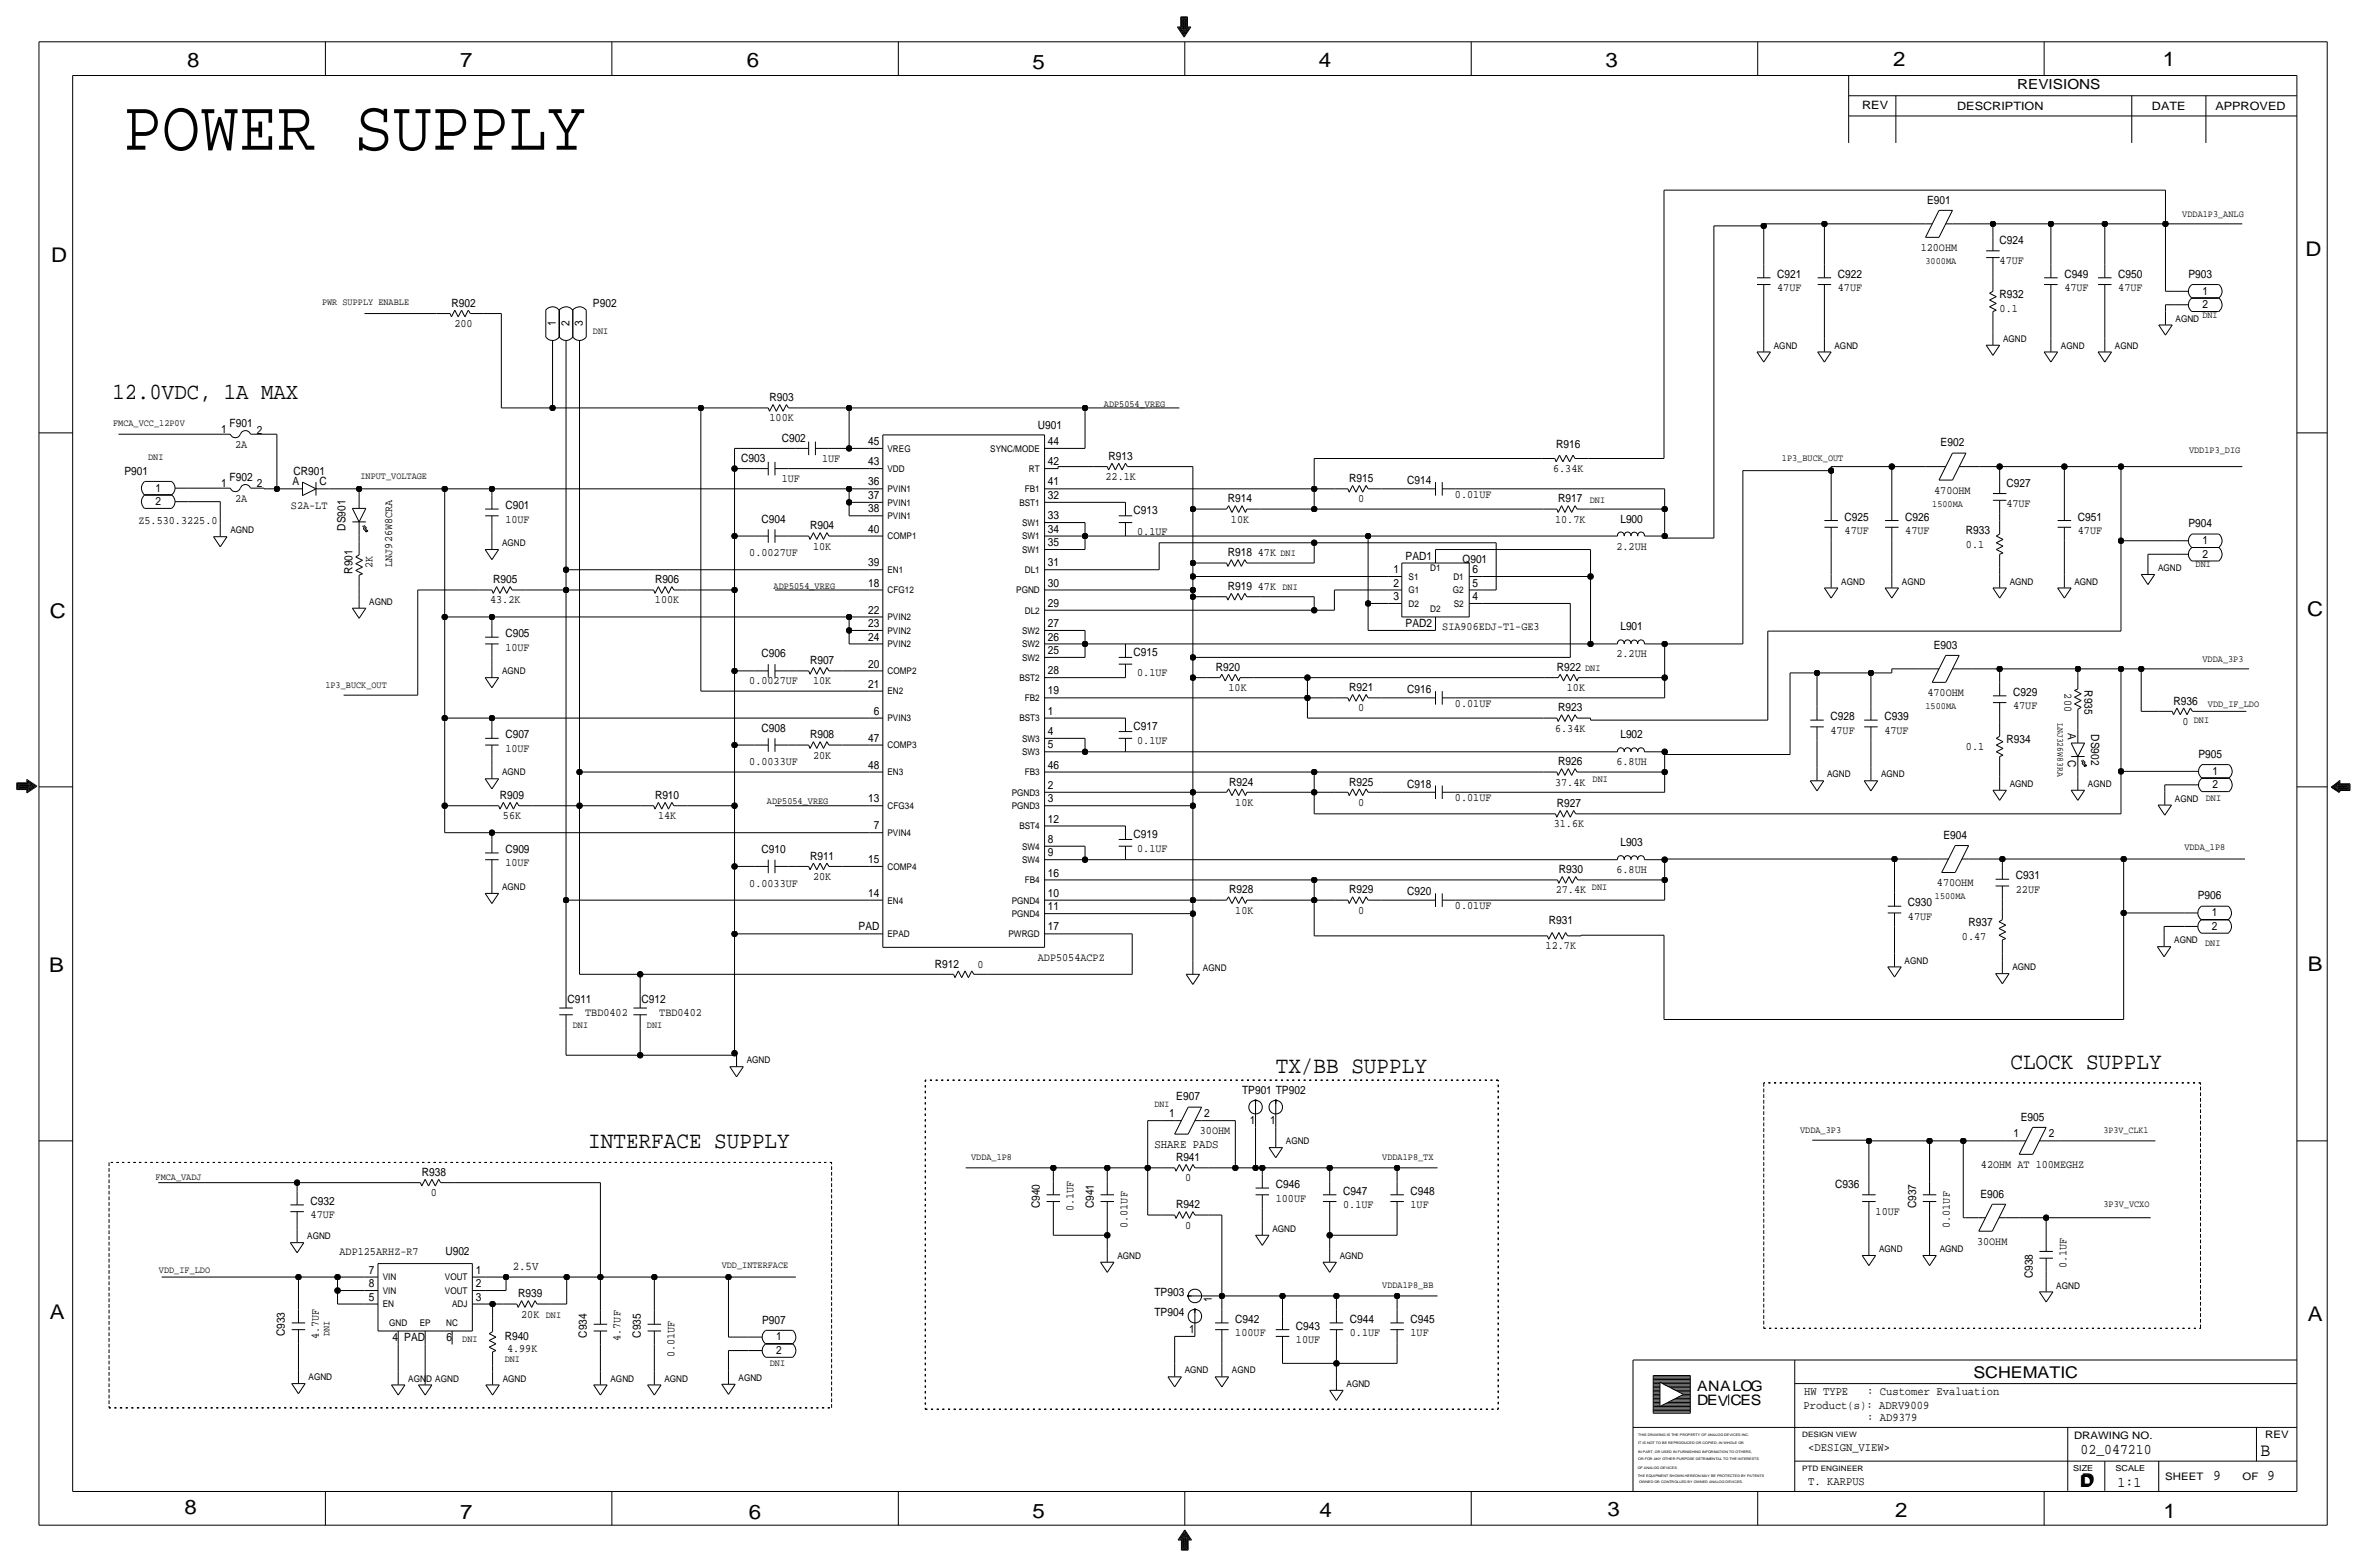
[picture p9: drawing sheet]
<svg xmlns="http://www.w3.org/2000/svg" width="892mm" height="590mm" viewBox="0 0 892 590" stroke-linecap="round" stroke-linejoin="round" font-family="sans-serif">
<defs><g id="words">
<text font-size="27.1" x="46.4" y="56.4">POWER SUPPLY</text>
<g font-size="8.9">
<text x="480.8" y="404.4">TX/BB SUPPLY</text>
<text x="757.6" y="402.8">CLOCK SUPPLY</text>
<text x="221.7" y="432.3">INTERFACE SUPPLY</text>
</g>
<text font-size="8.7" x="42.4" y="150.4">12.0VDC, 1A MAX</text>
<g font-size="7.6">
<text x="70.6" y="25.4">8</text>
<text x="173.4" y="25.4">7</text>
<text x="281.4" y="25.1">6</text>
<text x="389.1" y="26.2">5</text>
<text x="497" y="25.4">4</text>
<text x="605" y="25.1">3</text>
<text x="713.4" y="24.9">2</text>
<text x="815" y="24.9">1</text>
<text x="19.3" y="98.8">D</text>
<text x="868.9" y="96.5">D</text>
<text x="18.7" y="232.7">C</text>
<text x="869.4" y="232.2">C</text>
<text x="869.6" y="365.8">B</text>
<text x="18.5" y="366">B</text>
<text x="18.7" y="496.8">A</text>
<text x="869.6" y="497.6">A</text>
<text x="69.5" y="570.5">8</text>
<text x="173.4" y="572.3">7</text>
<text x="282.1" y="572.3">6</text>
<text x="389.1" y="571.8">5</text>
<text x="497.3" y="571.5">4</text>
<text x="605.7" y="571.2">3</text>
<text x="714.2" y="571.5">2</text>
<text x="815.3" y="572">1</text>
</g>
<text font-size="7" x="851.9" y="548.4">B</text>
<g font-size="6.1">
<text x="743.7" y="518.9">SCHEMATIC</text>
<text x="783.8" y="560.3">D</text>
<text x="784.3" y="559.8">D</text>
</g>
<g font-size="5.6">
<text x="784" y="547.9">02_047210</text>
<text x="834.1" y="557.5">9</text>
<text x="854.4" y="557.5">9</text>
<text x="798" y="560.1">1:1</text>
</g>
<g font-size="5.4">
<text x="639.5" y="524.2">ANALOG</text>
<text x="639.5" y="529.3">DEVCES</text>
</g>
<text font-size="5.2" x="760.2" y="33.5">REVISIONS</text>
<g font-size="4.5">
<text x="435.1" y="432.3">SHARE PADS</text>
<text x="193.2" y="478.5">2.5V</text>
</g>
<g font-size="4.4">
<text x="679.9" y="525.5">HW TYPE</text>
<text x="703.6" y="525.5">: Customer Evaluation</text>
<text x="679.7" y="530.9">Product(s): ADRV9009</text>
<text x="703.6" y="535.2">: AD9379</text>
<text x="681.4" y="546.6">&lt;DESIGN_VIEW&gt;</text>
<text x="681.4" y="559.3">T. KARPUS</text>
</g>
<g font-size="4.3">
<text x="701.8" y="41.1">REV</text>
<text x="737.6" y="41.4">DESCRIPTION</text>
<text x="811" y="41.4">DATE</text>
<text x="834.8" y="41.4">APPROVED</text>
<text x="726.2" y="76.7">E901</text>
<text x="723.8" y="94.5">120OHM</text>
<text x="753.6" y="91.9">C924</text>
<text x="753.6" y="99.6">47UF</text>
<text x="669.7" y="104.6">C921</text>
<text x="692.6" y="104.6">C922</text>
<text x="778" y="104.6">C949</text>
<text x="798.3" y="104.6">C950</text>
<text x="824.7" y="104.6">P903</text>
<text x="669.7" y="109.7">47UF</text>
<text x="692.6" y="109.7">47UF</text>
<text x="753.6" y="112.3">R932</text>
<text x="778" y="109.7">47UF</text>
<text x="798.3" y="109.7">47UF</text>
<text x="830" y="111">1</text>
<text x="170.1" y="115.6">R902</text>
<text x="223.5" y="115.6">P902</text>
<text x="753.6" y="117.3">0.1</text>
<text x="830" y="116.1">2</text>
<text x="171.3" y="123.2">200</text>
<text x="209.5" y="123" transform="rotate(-90 209.5 123)">1</text>
<text x="214.6" y="123" transform="rotate(-90 214.6 123)">2</text>
<text x="219.7" y="123" transform="rotate(-90 219.7 123)">3</text>
<text x="290" y="151.1">R903</text>
<text x="86.5" y="161">F901</text>
<text x="290" y="158.7">100K</text>
<text x="391.1" y="161.5">U901</text>
<text x="83.3" y="163.3">1</text>
<text x="96.8" y="163.3">2</text>
<text x="294.6" y="166.4">C902</text>
<text x="327.2" y="167.6">45</text>
<text x="394.9" y="167.6">44</text>
<text x="88.6" y="168.7">2A</text>
<text x="279.3" y="174">C903</text>
<text x="309.8" y="174">1UF</text>
<text x="417.8" y="173.2">R913</text>
<text x="586.4" y="168.7">R916</text>
<text x="731.3" y="168.1">E902</text>
<text x="46.9" y="178.8">P901</text>
<text x="110.6" y="179.1">CR901</text>
<text x="327.2" y="175.3">43</text>
<text x="394.9" y="175.3">42</text>
<text x="585.3" y="177.8">6.34K</text>
<text x="58.6" y="185.2">1</text>
<text x="83.3" y="183.6">1</text>
<text x="86.5" y="181.4">F902</text>
<text x="96.8" y="183.6">2</text>
<text x="110.2" y="182.9">A</text>
<text x="120.3" y="182.9">C</text>
<text x="294.6" y="181.6">1UF</text>
<text x="327.2" y="182.9">36</text>
<text x="394.9" y="182.9">41</text>
<text x="416.6" y="180.8">22.1K</text>
<text x="508.5" y="181.6">R915</text>
<text x="530.3" y="182.4">C914</text>
<text x="728.9" y="185.9">470OHM</text>
<text x="756.1" y="183.4">C927</text>
<text x="58.6" y="190.2">2</text>
<text x="88.6" y="189">2A</text>
<text x="109.7" y="191.8">S2A-LT</text>
<text x="190.4" y="191.8">C901</text>
<text x="327.2" y="188">37</text>
<text x="394.9" y="188">32</text>
<text x="462.7" y="189.2">R914</text>
<text x="511.9" y="189.2">0</text>
<text x="548.3" y="187.5">0.01UF</text>
<text x="587.2" y="189.2">R917</text>
<text x="756.1" y="191">47UF</text>
<text x="52.2" y="197.4">Z5.530.3225.0</text>
<text x="190.4" y="196.8">10UF</text>
<text x="287" y="196.9">C904</text>
<text x="327.2" y="193">38</text>
<text x="394.9" y="195.6">33</text>
<text x="427.2" y="193.8">C913</text>
<text x="463.9" y="196.8">10K</text>
<text x="586" y="196.9">10.7K</text>
<text x="610.6" y="196.8">L900</text>
<text x="695.1" y="196.1">C925</text>
<text x="718" y="196.1">C926</text>
<text x="783" y="196.1">C951</text>
<text x="130.3" y="199.9" transform="rotate(-90 130.3 199.9)">DS901</text>
<text x="305.3" y="199.4">R904</text>
<text x="327.2" y="200.7">40</text>
<text x="394.9" y="200.7">34</text>
<text x="428.6" y="201.4">0.1UF</text>
<text x="695.1" y="201.2">47UF</text>
<text x="718" y="201.2">47UF</text>
<text x="740.9" y="201.2">R933</text>
<text x="783" y="201.2">47UF</text>
<text x="824.7" y="198.6">P904</text>
<text x="282.4" y="209.5">0.0027UF</text>
<text x="306.4" y="207">10K</text>
<text x="394.9" y="205.7">35</text>
<text x="462.7" y="209.5">R918</text>
<text x="474" y="209.6">47K</text>
<text x="609.1" y="207">2.2UH</text>
<text x="740.9" y="206.2">0.1</text>
<text x="830" y="205">1</text>
<text x="140.4" y="213.9" transform="rotate(-90 140.4 213.9)">2K</text>
<text x="147.8" y="213.5" transform="rotate(-90 147.8 213.5)">LNJ926W8CRA</text>
<text x="327.2" y="213.4">39</text>
<text x="394.9" y="213.4">31</text>
<text x="525.1" y="215.9">1</text>
<text x="529.7" y="210.8">PAD1</text>
<text x="551.1" y="212.1">Q901</text>
<text x="554.9" y="215.9">6</text>
<text x="830" y="210.1">2</text>
<text x="132.8" y="216.1" transform="rotate(-90 132.8 216.1)">R901</text>
<text x="185.9" y="219.7">R905</text>
<text x="246.8" y="219.7">R906</text>
<text x="327.2" y="221">18</text>
<text x="394.9" y="221">30</text>
<text x="525.1" y="221">2</text>
<text x="554.9" y="221">5</text>
<text x="184.7" y="227.3">43.2K</text>
<text x="246.8" y="227.3">100K</text>
<text x="462.7" y="222.2">R919</text>
<text x="474" y="222.2">47K</text>
<text x="525.1" y="226.1">3</text>
<text x="554.9" y="226.1">4</text>
<text x="327.2" y="231.1">22</text>
<text x="394.9" y="228.6">29</text>
<text x="327.2" y="236.2">23</text>
<text x="394.9" y="236.2">27</text>
<text x="529.7" y="236.2">PAD2</text>
<text x="543.5" y="237.5">SIA906EDJ-T1-GE3</text>
<text x="610.6" y="237.5">L901</text>
<text x="190.4" y="240">C905</text>
<text x="190.4" y="245.1">10UF</text>
<text x="327.2" y="241.3">24</text>
<text x="394.9" y="241.3">26</text>
<text x="728.8" y="244.3">E903</text>
<text x="287" y="247.7">C906</text>
<text x="305.3" y="250.2">R907</text>
<text x="327.2" y="251.5">20</text>
<text x="394.9" y="246.4">25</text>
<text x="427.2" y="247.1">C915</text>
<text x="609.1" y="247.6">2.2UH</text>
<text x="282.4" y="257.8">0.0027UF</text>
<text x="306.4" y="257.8">10K</text>
<text x="394.9" y="254">28</text>
<text x="428.6" y="254.8">0.1UF</text>
<text x="458.2" y="252.7">R920</text>
<text x="586.7" y="252.7">R922</text>
<text x="327.2" y="259.1">21</text>
<text x="394.9" y="261.6">19</text>
<text x="463" y="260.4">10K</text>
<text x="508.5" y="260.3">R921</text>
<text x="530.3" y="261.1">C916</text>
<text x="590.5" y="260.3">10K</text>
<text x="726.4" y="262.1">470OHM</text>
<text x="758.6" y="262.1">C929</text>
<text x="778" y="261.2" transform="rotate(90 778 261.2)">200</text>
<text x="785.6" y="260.1" transform="rotate(90 785.6 260.1)">R935</text>
<text x="329.3" y="269.2">6</text>
<text x="394.9" y="269.2">1</text>
<text x="511.9" y="268">0</text>
<text x="548.3" y="266.2">0.01UF</text>
<text x="587.2" y="268">R923</text>
<text x="758.6" y="267.2">47UF</text>
<text x="819.1" y="265.4">R936</text>
<text x="287" y="275.6">C908</text>
<text x="427.2" y="275.1">C917</text>
<text x="586" y="275.6">6.34K</text>
<text x="689.8" y="271.3">C928</text>
<text x="710.1" y="271.3">C939</text>
<text x="822.5" y="273">0</text>
<text x="190.4" y="278.1">C907</text>
<text x="305.3" y="278.1">R908</text>
<text x="327.2" y="279.4">47</text>
<text x="394.9" y="276.9">4</text>
<text x="394.9" y="281.9">5</text>
<text x="428.6" y="280.2">0.1UF</text>
<text x="610.6" y="278.1">L902</text>
<text x="689.8" y="276.4">47UF</text>
<text x="710.1" y="276.4">47UF</text>
<text x="756.1" y="279.9">R934</text>
<text x="779.2" y="276.1" transform="rotate(90 779.2 276.1)">A</text>
<text x="788.1" y="276.6" transform="rotate(90 788.1 276.6)">DS902</text>
<text x="190.4" y="283.2">10UF</text>
<text x="306.4" y="285.7">20K</text>
<text x="740.9" y="282.4">0.1</text>
<text x="779.2" y="286.3" transform="rotate(90 779.2 286.3)">C</text>
<text x="828.5" y="285.5">P905</text>
<text x="282.4" y="288.3">0.0033UF</text>
<text x="327.2" y="289.6">48</text>
<text x="394.9" y="289.6">46</text>
<text x="587.2" y="288.3">R926</text>
<text x="609.1" y="288.3">6.8UH</text>
<text x="833.8" y="291.8">1</text>
<text x="394.9" y="297.2">2</text>
<text x="463.3" y="295.9">R924</text>
<text x="508.5" y="295.9">R925</text>
<text x="530.3" y="296.7">C918</text>
<text x="586" y="295.9">37.4K</text>
<text x="833.8" y="296.9">2</text>
<text x="188.4" y="301">R909</text>
<text x="246.8" y="301">R910</text>
<text x="327.2" y="302.3">13</text>
<text x="394.9" y="302.3">3</text>
<text x="465.5" y="303.5">10K</text>
<text x="511.9" y="303.5">0</text>
<text x="548.3" y="301.8">0.01UF</text>
<text x="586.7" y="304">R927</text>
<text x="189.5" y="308.6">56K</text>
<text x="248" y="308.6">14K</text>
<text x="394.9" y="309.9">12</text>
<text x="585.5" y="311.7">31.6K</text>
<text x="329.3" y="312.4">7</text>
<text x="394.9" y="317.5">8</text>
<text x="427.2" y="315.7">C919</text>
<text x="732.3" y="316">E904</text>
<text x="190.4" y="321.3">C909</text>
<text x="287" y="321.3">C910</text>
<text x="305.3" y="323.9">R911</text>
<text x="394.9" y="322.6">9</text>
<text x="428.6" y="320.8">0.1UF</text>
<text x="610.6" y="318.8">L903</text>
<text x="190.4" y="326.4">10UF</text>
<text x="327.2" y="325.1">15</text>
<text x="587.5" y="328.9">R930</text>
<text x="609.1" y="328.9">6.8UH</text>
<text x="282.4" y="334">0.0033UF</text>
<text x="306.4" y="331.5">20K</text>
<text x="394.9" y="330.2">16</text>
<text x="729.9" y="333.8">470OHM</text>
<text x="759.7" y="331.2">C931</text>
<text x="327.2" y="337.8">14</text>
<text x="394.9" y="337.8">10</text>
<text x="463.3" y="336.6">R928</text>
<text x="508.5" y="336.5">R929</text>
<text x="530.3" y="337.3">C920</text>
<text x="586.3" y="336.5">27.4K</text>
<text x="719" y="341.4">C930</text>
<text x="759.7" y="336.3">22UF</text>
<text x="828.2" y="338.8">P906</text>
<text x="394.9" y="342.9">11</text>
<text x="465.5" y="344.2">10K</text>
<text x="511.9" y="344.2">0</text>
<text x="548.3" y="342.4">0.01UF</text>
<text x="583.6" y="348">R931</text>
<text x="719" y="346.5">47UF</text>
<text x="833.5" y="345.2">1</text>
<text x="323.6" y="350.5">PAD</text>
<text x="394.9" y="350.5">17</text>
<text x="741.9" y="349">R937</text>
<text x="833.5" y="350.3">2</text>
<text x="582.5" y="357.6">12.7K</text>
<text x="739.3" y="354.1">0.47</text>
<text x="352.3" y="364.5">R912</text>
<text x="368.4" y="364.5">0</text>
<text x="391.1" y="361.9">ADP5054ACPZ</text>
<text x="213.8" y="377.7">C911</text>
<text x="241.8" y="377.7">C912</text>
<text x="220.5" y="382.8">TBD0402</text>
<text x="248.5" y="382.8">TBD0402</text>
<text x="468.1" y="412">TP901 TP902</text>
<text x="443.3" y="414.5">E907</text>
<text x="440.5" y="420.9">1</text>
<text x="453.8" y="420.9">2</text>
<text x="471" y="423.4">1</text>
<text x="478.6" y="423.4">1</text>
<text x="761.6" y="422.1">E905</text>
<text x="452.2" y="427.2">30OHM</text>
<text x="758.8" y="428.5">1</text>
<text x="772.1" y="428.5">2</text>
<text x="443.2" y="437.4">R941</text>
<text x="159" y="443">R938</text>
<text x="746.5" y="439.9">42OHM AT 100MEGHZ</text>
<text x="446.6" y="445">0</text>
<text x="480.8" y="447.5">C946</text>
<text x="691.6" y="447.5">C936</text>
<text x="117" y="453.9">C932</text>
<text x="162.4" y="450.6">0</text>
<text x="391.9" y="455.2" transform="rotate(-90 391.9 455.2)">C940</text>
<text x="412.2" y="455.2" transform="rotate(-90 412.2 455.2)">C941</text>
<text x="443.2" y="455.2">R942</text>
<text x="480.8" y="452.6">100UF</text>
<text x="506.2" y="450.1">C947</text>
<text x="506.2" y="455.2">0.1UF</text>
<text x="531.6" y="450.1">C948</text>
<text x="531.6" y="455.2">1UF</text>
<text x="722.1" y="455.2" transform="rotate(-90 722.1 455.2)">C937</text>
<text x="746.3" y="451.1">E906</text>
<text x="117" y="459">47UF</text>
<text x="404.6" y="456.3" transform="rotate(-90 404.6 456.3)">0.1UF</text>
<text x="706.8" y="457.7">10UF</text>
<text x="424.9" y="462.6" transform="rotate(-90 424.9 462.6)">0.01UF</text>
<text x="446.6" y="462.8">0</text>
<text x="734.8" y="462.6" transform="rotate(-90 734.8 462.6)">0.01UF</text>
<text x="128" y="472.7">ADP125ARHZ-R7</text>
<text x="167.8" y="472.7">U902</text>
<text x="745" y="468.9">30OHM</text>
<text x="139" y="479.8">7</text>
<text x="179.3" y="479.8">1</text>
<text x="778.7" y="477.7" transform="rotate(-90 778.7 477.7)">0.1UF</text>
<text x="139" y="484.9">8</text>
<text x="179.3" y="484.9">2</text>
<text x="766" y="481.6" transform="rotate(-90 766 481.6)">C938</text>
<text x="139" y="490">5</text>
<text x="179.3" y="490">3</text>
<text x="195.3" y="488.7">R939</text>
<text x="435.1" y="488.2">TP903</text>
<text x="456.6" y="490.3" transform="rotate(-90 456.6 490.3)">1</text>
<text x="196.4" y="496.3">20K</text>
<text x="435.1" y="495.8">TP904</text>
<text x="107.4" y="503.4" transform="rotate(-90 107.4 503.4)">C933</text>
<text x="221.2" y="503.9" transform="rotate(-90 221.2 503.9)">C934</text>
<text x="241.5" y="503.9" transform="rotate(-90 241.5 503.9)">C935</text>
<text x="287.2" y="498.6">P907</text>
<text x="448.2" y="502.2">1</text>
<text x="465.5" y="503.4">100UF</text>
<text x="465.5" y="498.3">C942</text>
<text x="488.4" y="500.9">C943</text>
<text x="508.7" y="498.3">C944</text>
<text x="508.7" y="503.4">0.1UF</text>
<text x="531.6" y="498.3">C945</text>
<text x="531.6" y="503.4">1UF</text>
<text x="120.1" y="504.6" transform="rotate(-90 120.1 504.6)">4.7UF</text>
<text x="147.9" y="505.2">4</text>
<text x="152.4" y="505.2">PAD</text>
<text x="168.3" y="505.2">6</text>
<text x="190.2" y="505">R940</text>
<text x="191.1" y="509.3">4.99K</text>
<text x="233.9" y="505.1" transform="rotate(-90 233.9 505.1)">4.7UF</text>
<text x="292.5" y="505">1</text>
<text x="488.4" y="506">10UF</text>
<text x="254.2" y="511.3" transform="rotate(-90 254.2 511.3)">0.01UF</text>
<text x="292.5" y="510">2</text>
</g>
<g font-size="3.9">
<text x="781.6" y="542.1">DRAWING NO.</text>
<text x="853.6" y="541.8">REV</text>
<text x="816" y="557.4">SHEET</text>
<text x="845.1" y="557.5">OF</text>
</g>
<g font-size="3.6">
<text x="822.4" y="81.8">VDDA1P3_ANLG</text>
<text x="725.6" y="99.6">3000MA</text>
<text x="121.4" y="114.8">PWR SUPPLY ENABLE</text>
<text x="830" y="119.7">DNI</text>
<text x="223.5" y="125.7">DNI</text>
<text x="416" y="153.2">ADP5054_VREG</text>
<text x="42.6" y="160.5">FMCA_VCC_12P0V</text>
<text x="55.8" y="173.2">DNI</text>
<text x="671.5" y="173.5">1P3_BUCK_OUT</text>
<text x="824.9" y="170.7">VDD1P3_DIG</text>
<text x="135.8" y="180.6">INPUT_VOLTAGE</text>
<text x="599.1" y="189.5">DNI</text>
<text x="728.2" y="191">1500MA</text>
<text x="482.5" y="209.5">DNI</text>
<text x="827.4" y="213.7">DNI</text>
<text x="291.5" y="221.7">ADP5054_VREG</text>
<text x="483.3" y="222.2">DNI</text>
<text x="830" y="249.4">VDDA_3P3</text>
<text x="597.4" y="252.7">DNI</text>
<text x="122.6" y="259.3">1P3_BUCK_OUT</text>
<text x="725.6" y="267.2">1500MA</text>
<text x="832.1" y="266.2">VDD_IF_LDO</text>
<text x="826.7" y="272.5">DNI</text>
<text x="600.2" y="294.6">DNI</text>
<text x="289" y="303">ADP5054_VREG</text>
<text x="831.2" y="301.9">DNI</text>
<text x="823.2" y="320">VDDA_1P8</text>
<text x="599.9" y="335.3">DNI</text>
<text x="729.2" y="338.8">1500MA</text>
<text x="831" y="356.4">DNI</text>
<text x="215.8" y="387.3">DNI</text>
<text x="243.8" y="387.3">DNI</text>
<text x="678.4" y="426.7">VDDA_3P3</text>
<text x="366" y="436.9">VDDA_1P8</text>
<text x="520.9" y="436.9">VDDA1P8_TX</text>
<text x="58.6" y="444.5">FMCA_VADJ</text>
<text x="792.7" y="454.7">3P3V_VCXO</text>
<text x="59.9" y="479.6">VDD_IF_LDO</text>
<text x="272" y="477.5">VDD_INTERFACE</text>
<text x="520.9" y="485.1">VDDA1P8_BB</text>
<text x="205.7" y="496.3">DNI</text>
<text x="124.2" y="503.4" transform="rotate(-90 124.2 503.4)">DNI</text>
<text x="174.2" y="505.7">DNI</text>
<text x="190.2" y="513.1">DNI</text>
<text x="290.1" y="514.6">DNI</text>
</g>
<g font-size="3.5">
<text x="819.9" y="121.2">AGND</text>
<text x="668.5" y="131.3">AGND</text>
<text x="691.3" y="131.3">AGND</text>
<text x="754.8" y="128.8">AGND</text>
<text x="776.7" y="131.3">AGND</text>
<text x="797" y="131.3">AGND</text>
<text x="334.5" y="170.2">VREG</text>
<text x="373.2" y="170.2">SYNC/MODE</text>
<text x="334.5" y="177.8">VDD</text>
<text x="387.8" y="177.8">RT</text>
<text x="334.5" y="185.4">PVIN1</text>
<text x="386.2" y="185.4">FB1</text>
<text x="334.5" y="190.5">PVIN1</text>
<text x="384.2" y="190.5">BST1</text>
<text x="334.5" y="195.6">PVIN1</text>
<text x="86.8" y="200.9">AGND</text>
<text x="334.5" y="203.2">COMP1</text>
<text x="385.2" y="203.2">SW1</text>
<text x="385.2" y="198.1">SW1</text>
<text x="189.2" y="205.7">AGND</text>
<text x="385.2" y="208.3">SW1</text>
<text x="334.5" y="215.9">EN1</text>
<text x="386.2" y="215.9">DL1</text>
<text x="539" y="215.1">D1</text>
<text x="813.3" y="215.1">AGND</text>
<text x="530.8" y="218.4">S1</text>
<text x="547.7" y="218.4">D1</text>
<text x="693.9" y="220.2">AGND</text>
<text x="716.7" y="220.2">AGND</text>
<text x="757.4" y="220.2">AGND</text>
<text x="781.8" y="220.2">AGND</text>
<text x="139.1" y="227.8">AGND</text>
<text x="334.5" y="223.5">CFG12</text>
<text x="383" y="223.5">PGND</text>
<text x="530.8" y="223.5">G1</text>
<text x="547.5" y="223.5">G2</text>
<text x="334.5" y="233.7">PVIN2</text>
<text x="386.2" y="231.1">DL2</text>
<text x="530.8" y="228.6">D2</text>
<text x="539" y="230.6">D2</text>
<text x="547.9" y="228.6">S2</text>
<text x="334.5" y="238.8">PVIN2</text>
<text x="385.2" y="238.8">SW2</text>
<text x="334.5" y="243.8">PVIN2</text>
<text x="385.2" y="243.8">SW2</text>
<text x="385.2" y="248.9">SW2</text>
<text x="189.2" y="254">AGND</text>
<text x="334.5" y="254">COMP2</text>
<text x="384.2" y="256.5">BST2</text>
<text x="334.5" y="261.6">EN2</text>
<text x="386.2" y="264.2">FB2</text>
<text x="334.5" y="271.8">PVIN3</text>
<text x="384.2" y="271.8">BST3</text>
<text x="775.4" y="272.3" transform="rotate(90 775.4 272.3)">LNJ326W83RA</text>
<text x="334.5" y="281.9">COMP3</text>
<text x="385.2" y="279.4">SW3</text>
<text x="385.2" y="284.5">SW3</text>
<text x="189.2" y="292.1">AGND</text>
<text x="334.5" y="292.1">EN3</text>
<text x="386.2" y="292.1">FB3</text>
<text x="688.5" y="292.9">AGND</text>
<text x="708.9" y="292.9">AGND</text>
<text x="381.2" y="299.7">PGND3</text>
<text x="757.4" y="296.4">AGND</text>
<text x="786.8" y="296.4">AGND</text>
<text x="334.5" y="304.8">CFG34</text>
<text x="381.2" y="304.8">PGND3</text>
<text x="819.6" y="302">AGND</text>
<text x="334.5" y="315">PVIN4</text>
<text x="384.2" y="312.4">BST4</text>
<text x="385.2" y="320">SW4</text>
<text x="334.5" y="327.7">COMP4</text>
<text x="385.2" y="325.1">SW4</text>
<text x="189.2" y="335.3">AGND</text>
<text x="386.2" y="332.7">FB4</text>
<text x="334.5" y="340.4">EN4</text>
<text x="381.2" y="340.4">PGND4</text>
<text x="381.2" y="345.4">PGND4</text>
<text x="334.5" y="353.1">EPAD</text>
<text x="380" y="353.1">PWRGD</text>
<text x="819.4" y="355.3">AGND</text>
<text x="453.3" y="365.8">AGND</text>
<text x="717.8" y="363">AGND</text>
<text x="758.4" y="365.5">AGND</text>
<text x="281.4" y="400.6">AGND</text>
<text x="435.1" y="417.1">DNI</text>
<text x="484.6" y="431">AGND</text>
<text x="792.7" y="426.7">3P3V_CLK1</text>
<text x="115.8" y="466.9">AGND</text>
<text x="479.5" y="464.1">AGND</text>
<text x="708.1" y="471.7">AGND</text>
<text x="731" y="471.7">AGND</text>
<text x="421.1" y="474.2">AGND</text>
<text x="504.9" y="474.2">AGND</text>
<text x="144.2" y="482.3">VIN</text>
<text x="167.7" y="482.3">VOUT</text>
<text x="774.9" y="485.4">AGND</text>
<text x="144.2" y="487.4">VIN</text>
<text x="167.7" y="487.4">VOUT</text>
<text x="144.2" y="492.5">EN</text>
<text x="170.4" y="492.5">ADJ</text>
<text x="146.6" y="499.6">GND</text>
<text x="158.2" y="499.6">EP</text>
<text x="168.2" y="499.6">NC</text>
<text x="116.3" y="519.9">AGND</text>
<text x="153.9" y="520.4">AGND AGND</text>
<text x="189.4" y="520.4">AGND</text>
<text x="230.1" y="520.4">AGND</text>
<text x="250.4" y="520.4">AGND</text>
<text x="278.3" y="520.2">AGND</text>
<text x="446.5" y="517.4">AGND</text>
<text x="464.3" y="517.4">AGND</text>
<text x="507.4" y="522.5">AGND</text>
</g>
<g font-size="3.1">
<text x="781.3" y="554">SIZE</text>
<text x="797.3" y="554">SCALE</text>
</g>
<g font-size="2.8">
<text x="679.1" y="541.3">DESIGN VIEW</text>
<text x="679.1" y="554">PTD ENGINEER</text>
</g>
<g font-size="1.3">
<text x="617.3" y="541.1">THIS DRAWING IS THE PROPERTY OF ANALOG DEVICES INC.</text>
<text x="617.3" y="543.9">IT IS NOT TO BE REPRODUCED OR COPIED, IN WHOLE OR</text>
<text x="617.3" y="547.2">IN PART, OR USED IN FURNISHING INFORMATION TO OTHERS,</text>
<text x="617.3" y="550">OR FOR ANY OTHER PURPOSE DETRIMENTAL TO THE INTERESTS</text>
<text x="617.2" y="556.3">THE EQUIPMENT SHOWN HEREON MAY BE PROTECTED BY PATENTS</text>
<text x="617.2" y="553.2">OF ANALOG DEVICES.</text>
<text x="617.7" y="558.8">OWNED OR CONTROLLED BY OWNED ANALOG DEVICES.</text>
</g>
</g></defs>
<g fill="none" stroke="#000" stroke-width=".38">
<path d="M14.7 15.7v558.8zM14.7 15.7h862.3zM122.6 15.7v12.7zM230.6 15.7v12.7zM338.5 15.7v12.7zM443.7 10.2h1.3zM443.7 10.2l2.5 3.8zM444.2 10.4l2 3.1zM444.2 10.4h1zM444.7 10.7l1.5 2.3zM444.7 10.7h.8zM445 6.4v3.8z"/>
<path d="M445 6.4h2.5zM445.2 6.6v3.8zM445.2 6.6h2zM445.2 10.9h.5zM445.2 10.9l1 1.5zM445.5 6.9v3.8zM445.5 6.9h1.5zM445.7 11.2l.5 .7zM445.7 11.2h.3zM445.7 7.1v3.8zM445.7 7.1h1zM446 7.4v3.8z"/>
<path d="M446 7.4h.5zM446.2 7.6v4.1zM446.5 11.2h.2zM446.5 7.4v3.8zM446.5 15.7v12.7zM446.7 10.9h.5zM446.7 11.2l-.5 .7zM446.7 7.1v3.8zM447 10.7h.8zM447 6.9v3.8zM447.2 10.4h1.1zM447.2 6.6v3.8z"/>
<path d="M447.2 10.9l-1 1.5zM447.5 10.2h1.3zM447.5 6.4v3.8zM447.8 10.7l-1.6 2.3zM448.3 10.4l-2.1 3.1zM448.8 10.2l-2.6 3.8zM554.4 15.7v12.7zM662.4 15.7v12.7zM770.3 15.7v12.7zM877 15.7v558.8zM27.4 28.4h838.2zM27.4 28.4v533.4z"/>
<path d="M696.7 36.1h168.9zM696.7 28.4v25.4zM714.5 36.1v17.7zM803.4 36.1v17.7zM831.3 36.1v17.7zM865.6 28.4v533.4zM696.7 43.7h168.9zM627.1 71.6h189zM627.1 71.6v101.1zM730.7 79.2l-5.1 10.2zM730.7 79.2h5.1zM735.8 79.2l-5.1 10.2z"/>
<path d="M816.1 71.6v12.7zM645.9 85.1v117.6zM645.9 85.1h18.8zM664.7 84.3v.8zM664.7 85.1v14.5zM664.7 84.3h22.8zM664.7 99.6v5zM687.5 84.3h33zM687.5 84.3v15.3zM687.5 99.6v5zM720.5 84.3h5.1zM725.6 84.3h2.6z"/>
<path d="M725.6 89.4h5.1zM733.2 84.3h2.6zM735.8 84.3h5.1zM740.9 84.3h10.1zM748.5 94.5h5.1zM748.5 97h5.1zM751 84.3h21.9zM751 84.3v5.1zM751 97v5.1zM751 89.4v5.1zM772.9 84.3h20.3zM772.9 84.3v15.3z"/>
<path d="M772.9 99.6v5zM793.2 84.3h22.9zM793.2 84.3v15.3zM793.2 99.6v5zM816.1 84.3h28.9zM816.1 84.3v25.4zM137.4 118.1h27.1zM164.5 118.1h5.1zM169.6 118.1l.5 1.3zM171.4 116.8l1.3 2.6zM171.4 116.8l-1.3 2.6zM173.9 116.8l1.3 2.6z"/>
<path d="M173.9 116.8l-1.2 2.6zM176.5 116.8l.7 1.3zM176.5 116.8l-1.3 2.6zM177.2 118.1h5.1zM182.3 118.1h6.6zM188.9 118.1v35.6zM205.6 116.8a3.2 3.2 0 0 1 5.1 0 3.2 3.2 0 0 1 5.1 0 3.2 3.2 0 0 1 5.1 0M205.7 116.8v10.2zM210.8 116.8v10.2zM215.8 116.8v10.2zM220.9 116.8v10.2zM662.1 104.6h5.1z"/>
<path d="M662.1 107.2h5.1zM664.7 112.3v15.2zM664.7 107.2v5.1zM685 104.6h5.1zM685 107.2h5.1zM687.5 112.3v15.2zM687.5 107.2v5.1zM749.8 110.5l1.2-.8zM749.8 110.5l2.5 1.3zM749.8 113l2.5-1.2zM749.8 113l2.5 1.3zM749.8 115.6l2.5-1.3z"/>
<path d="M749.8 115.6l2.5 1.2zM751 102.1v2.5zM751 117.3v5.1zM751 104.6v5.1zM751 117.3l1.3-.5zM770.3 104.6h5.1zM770.3 107.2h5.1zM772.9 112.3v15.2zM772.9 107.2v5.1zM790.7 104.6h5zM790.7 107.2h5zM793.2 112.3v15.2z"/>
<path d="M793.2 107.2v5.1zM816.1 114.8h3.5zM816.1 114.8v2.5zM816.1 109.7h3.5zM816.1 117.3v5zM819.6 114.8h5.1zM819.6 109.7h5.1zM826 112.3h10.1zM826 117.3h10.1zM826 107.2h10.1zM826 107.2a3.2 3.2 0 0 0 0 5.1 3.1 3.1 0 0 0 0 5M836.1 107.2a3.2 3.2 0 0 1 0 5.1 3.2 3.2 0 0 1 0 5.1"/>
<path d="M205.7 127a3.2 3.2 0 0 0 5.1 0 3.3 3.3 0 0 0 5.1 .1 3.1 3.1 0 0 0 5-.1M208.2 133.3v20.4zM208.2 128.3v5zM213.3 133.3v81.3zM213.3 128.3v5zM218.4 133.3v157.5zM218.4 128.3v5zM662.1 132.6l2.6 3.8zM662.1 132.6h5.1zM664.7 127.5v5zM667.2 132.6l-2.5 3.8zM685 132.6l2.5 3.8z"/>
<path d="M685 132.6h5.1zM687.5 127.5v5zM690.1 132.6l-2.6 3.8zM748.5 130l2.5 3.9zM748.5 130h5.1zM751 122.4v2.6zM751 125v4.9zM753.6 130l-2.6 3.9zM770.3 132.6l2.6 3.8zM770.3 132.6h5.1zM772.9 127.5v5zM775.4 132.6l-2.5 3.8z"/>
<path d="M790.7 132.6l2.5 3.8zM790.7 132.6h5zM793.2 127.5v5zM795.7 132.6l-2.5 3.8zM813.5 122.4l2.6 3.8zM813.5 122.4h5.1zM818.6 122.4l-2.5 3.8zM188.9 153.7h19.3zM208.2 153.7h55.9zM264.1 153.7v106.6zM264.1 153.7h20.3zM284.4 153.7h5.1z"/>
<path d="M289.5 153.7l.5 1.2zM291.3 152.4l1.3 2.5zM291.3 152.4l-1.3 2.5zM293.8 152.4l1.3 2.5zM293.8 152.4l-1.2 2.5zM296.4 152.4l.7 1.3zM296.4 152.4l-1.3 2.5zM297.1 153.7h5.1zM302.2 153.7h17.8zM320 153.7h88.9zM320 153.7v15.2zM408.9 153.7h35.5z"/>
<path d="M408.9 153.7v15.2zM14.7 163.1h12.7zM44.7 163.6h37zM81.7 163.6h5.1zM86.8 163.6a2.07 2.07 0 0 0 2.2 1.3 2.07 2.07 0 0 0 1.8-1.7 1.99 1.99 0 0 1 1.9-1 1.99 1.99 0 0 1 1.7 1.4M94.4 163.6h5.1zM99.5 163.6h4.8zM104.3 163.6v20.5zM276.8 176.5v25.4zM276.8 168.9v7.6zM276.8 176.5h7.6zM276.8 168.9h22.9z"/>
<path d="M284.4 176.5h5.1zM289.5 174v5.1zM292 176.5h5.1zM292 174v5.1zM297.1 176.5h30.5zM299.7 168.9h5zM304.7 166.4v5zM307.3 168.9h5.1zM307.3 166.4v5zM312.4 168.9h7.6zM320 168.9h7.6zM327.6 168.9h5.1z"/>
<path d="M327.6 176.5h5.1zM332.7 163.8h60.9zM332.7 163.8v193.1zM393.6 168.9h5.1zM393.6 176.5h5.1zM393.6 163.8v193.1zM398.7 168.9h10.2zM398.7 175.8h13.5zM398.7 175.8v.7zM412.2 175.8h5.1zM417.3 175.8l.5 1.2zM419 174.5l1.3 2.5z"/>
<path d="M419 174.5l-1.2 2.5zM421.6 174.5l1.3 2.5zM421.6 174.5l-1.3 2.5zM424.1 174.5l.8 1.3zM424.1 174.5l-1.2 2.5zM424.9 175.8h5.1zM430 175.8h19.5zM449.5 175.8v16zM495.2 172.7h85.6zM495.2 172.7v11.4zM580.8 172.7h5.1zM585.9 172.7l.5 1.3z"/>
<path d="M587.7 171.4l1.3 2.6zM587.7 171.4l-1.3 2.6zM590.2 171.4l1.3 2.6zM590.2 171.4l-1.2 2.6zM592.8 171.4l.7 1.3zM592.8 171.4l-1.3 2.6zM593.5 172.7h5.1zM598.6 172.7h28.5zM656.8 177.3v65.3zM656.8 177.3h33.3zM690.1 175.8v1.5zM690.1 177.3v13.7z"/>
<path d="M690.1 175.8h22.8zM712.9 175.8h12.7zM712.9 175.8v15.2zM725.6 175.8h5.1zM730.7 175.8h2.5zM735.8 170.7l-5.1 10.1zM735.8 170.7h5.1zM738.3 175.8h2.6zM740.9 175.8h5zM740.9 170.7l-5.1 10.1zM745.9 175.8h7.7zM753.6 175.8h24.4z"/>
<path d="M753.6 175.8v5zM778 175.8h21.3zM778 175.8v15.2zM799.3 175.8h45.7zM799.3 175.8v27.9zM865.6 163.1h11.4zM54.5 181.4a3.3 3.3 0 0 0 0 5 3.3 3.3 0 0 0 0 5.2M54.6 186.4h10.1zM54.6 191.5h10.1zM54.6 181.4h10.1zM64.7 181.4a3.1 3.1 0 0 1 0 5.1 3.1 3.1 0 0 1 0 5M66 189h5.1z"/>
<path d="M66 183.9h5.1zM71.1 189h11.9zM71.1 183.9h10.6zM81.7 183.9h5.1zM83 189v8.1zM83 197.1v5zM86.8 183.9a2.07 2.07 0 0 0 2.2 1.3 2.07 2.07 0 0 0 1.8-1.7 1.99 1.99 0 0 1 1.9-1 1.99 1.99 0 0 1 1.7 1.4M94.4 183.9h5.1zM99.5 184.1h4.8zM99.5 183.9v.2zM104.3 184.1h4.6zM108.9 184.1h5.1z"/>
<path d="M114 181.6l5.1 2.5zM114 181.6v5.1zM114 186.7l5.1-2.6zM119.1 184.1h5.1zM119.1 181.6v5.1zM124.2 184.1h11.1zM132.8 196.6h5.1zM132.8 191.5h5.1zM132.8 191.5l2.5 5.1zM135.3 184.1h32.3zM135.3 184.1v2.3zM135.3 186.4v5.1z"/>
<path d="M135.3 196.6v5.1zM136.6 198.1l.8 .8zM136.9 199.1l1.2 1.3zM136.9 199.1l.5-.2zM137.1 197.9l1 1zM137.6 199.1l.5-.2zM137.6 199.1l1 1.1zM137.9 191.5l-2.6 5.1zM137.9 199.9l.2 .5zM138.1 199.9l.5 .3zM138.4 199.6l.2 .6zM167.6 184.1h17.8z"/>
<path d="M167.6 184.1v48.3zM182.8 191.8h5.1zM182.8 194.3h5.1zM185.4 199.4v2.5zM185.4 184.1h134.6zM185.4 184.1v2.6zM185.4 194.3v5.1zM185.4 186.7v5.1zM289.5 199.4v5.1zM292 199.4v5.1zM320 184.1h7.6zM320 184.1v5.1z"/>
<path d="M320 189.2h7.6zM320 189.2v5.1zM320 194.3h7.6zM327.6 194.3h5.1zM327.6 189.2h5.1zM327.6 184.1h5.1zM393.6 184.1h5.1zM393.6 196.8h5.1zM393.6 189.2h5.1zM398.7 196.8h10.2zM398.7 184.1h96.5zM398.7 189.2h25.4z"/>
<path d="M408.9 196.8v5.1zM421.6 194.3h5.1zM421.6 196.8h5.1zM424.1 189.2v5.1zM424.1 196.8v5.1zM449.5 191.8v20.3zM449.5 191.8h7.6zM457.1 191.8h5.1zM463 190.5l-.8 1.3zM463 190.5l1.3 2.5zM465.5 190.5l-1.2 2.5zM465.5 190.5l1.3 2.5z"/>
<path d="M468.1 190.5l-1.3 2.5zM468.1 190.5l1.2 2.5zM469.8 191.8h5.1zM469.8 191.8l-.5 1.2zM474.9 191.8h20.3zM495.2 184.1h7.7zM495.2 184.1v7.7zM495.2 191.8h86.4zM502.9 184.1h5zM507.9 184.1l.6 1.3zM509.7 182.9l1.3 2.5zM509.7 182.9l-1.2 2.5z"/>
<path d="M512.3 182.9l1.2 2.5zM512.3 182.9l-1.3 2.5zM514.8 182.9l.8 1.2zM514.8 182.9l-1.3 2.5zM515.6 184.1h5zM520.6 184.1h15.3zM535.9 184.1h5.1zM541 181.6v5.1zM543.5 184.1h5.1zM543.5 181.6v5.1zM548.6 184.1h78.7zM581.6 191.8h5.1z"/>
<path d="M586.7 191.8l.5 1.2zM588.5 190.5l1.2 2.5zM588.5 190.5l-1.3 2.5zM591 190.5l1.3 2.5zM591 190.5l-1.3 2.5zM593.5 190.5l.8 1.3zM593.5 190.5l-1.2 2.5zM594.3 191.8h5.1zM599.4 191.8h27.9zM627.3 184.1v7.7zM627.3 191.8v10.1zM687.5 196.1h5.1z"/>
<path d="M687.5 198.6h5.1zM690.1 198.6v5.1zM690.1 191v5.1zM710.4 196.1h5.1zM710.4 198.6h5.1zM712.9 198.6v5.1zM712.9 191v5.1zM730.7 180.8h5.1zM751 185.9h5.1zM751 188.5h5.1zM753.6 193.5v2.6zM753.6 188.5v5z"/>
<path d="M753.6 180.8v5.1zM753.6 196.1v5.1zM775.4 196.1h5.1zM775.4 198.6h5.1zM778 198.6v5.1zM778 191v5.1zM80.5 202.2l2.5 3.8zM80.5 202.2h5zM85.5 202.2l-2.5 3.8zM134.1 209.8l1.2-.8zM134.1 209.8l2.5 1.3zM134.1 212.3l2.5-1.2z"/>
<path d="M134.1 212.3l2.5 1.3zM134.1 214.9l2.5-1.3zM134.1 214.9l2.5 1.3zM135.3 201.7v2.3zM135.3 204v5zM135.3 216.7v5zM135.3 216.7l1.3-.5zM137.6 200.2l.5 .2zM182.8 207l2.6 3.8zM182.8 207h5.1zM185.4 201.9v5zM187.9 207l-2.5 3.8z"/>
<path d="M213.3 214.6h114.3zM213.3 214.6v7.6zM276.8 201.9v20.3zM276.8 201.9h7.6zM284.4 201.9h5.1zM292 201.9h5.1zM297.1 201.9h2.6zM299.7 201.9h5zM304.7 201.9l.6 1.3zM306.5 200.7l1.3 2.5zM306.5 200.7l-1.2 2.5zM309.1 200.7l1.2 2.5z"/>
<path d="M309.1 200.7l-1.3 2.5zM311.6 200.7l.8 1.2zM311.6 200.7l-1.3 2.5zM312.4 201.9h5zM317.4 201.9h10.2zM327.6 201.9h5.1zM327.6 214.6h5.1zM393.6 207h5.1zM393.6 201.9h5.1zM393.6 214.6h5.1zM398.7 201.9h10.2zM398.7 207h10.2z"/>
<path d="M398.7 214.6h38.1zM408.9 201.9v5.1zM408.9 201.9h15.2zM424.1 201.9h91.5zM436.8 204.5v10.1zM436.8 204.5h58.4zM449.5 217.2v5zM449.5 217.2h73.7zM449.5 212.1v5.1zM449.5 212.1h7.6zM457.1 212.1h5.1zM462.2 212.1l.5 1.3z"/>
<path d="M464 210.8l1.3 2.6zM464 210.8l-1.3 2.6zM466.5 210.8l1.3 2.6zM466.5 210.8l-1.2 2.6zM469.1 210.8l.7 1.3zM469.1 210.8l-1.3 2.6zM469.8 212.1h5.1zM474.9 212.1h20.3zM495.2 204.5h68.6zM495.2 204.5v7.6zM515.6 201.9h88.9zM515.6 201.9v25.4z"/>
<path d="M523.2 217.2h5.1zM528.3 212.1h25.4zM528.3 212.1v20.3zM541 207h58.4zM541 207v5.1zM553.7 217.2h5zM553.7 212.1v20.3zM558.7 217.2h40.7zM563.8 204.5v17.7zM599.4 217.2v25.4zM599.4 207v10.2zM604.5 201.9h5z"/>
<path d="M609.5 201.9a1.27 1.27 0 0 1 1.3-1.5 1.27 1.27 0 0 1 1.2 1.5M614.6 201.9a1.26 1.26 0 0 0-1.3-1.5 1.26 1.26 0 0 0-1.2 1.5M614.6 201.9a1.26 1.26 0 0 1 1.3-1.4 1.26 1.26 0 0 1 1.2 1.4M619.7 201.9a1.27 1.27 0 0 0-1.3-1.5 1.27 1.27 0 0 0-1.2 1.6M619.7 201.9h5.1zM624.8 201.9h2.5zM627.3 201.9v.8zM627.3 202.7h18.6zM690.1 203.7v12.7zM690.1 216.4v5zM712.9 203.7v12.7zM712.9 216.4v5z"/>
<path d="M752.3 201.9l1.3-.7zM752.3 201.9l2.5 1.3zM752.3 204.5l2.5-1.3zM752.3 204.5l2.5 1.2zM752.3 207l2.5-1.3zM752.3 207l2.5 1.3zM753.6 213.9v2.5zM753.6 216.4v5zM753.6 208.8v5.1zM753.6 208.8l1.2-.5zM778 203.7v12.7zM778 216.4v5z"/>
<path d="M799.3 203.7h20.3zM799.3 203.7v34zM806.9 216.4l2.5 3.8zM806.9 216.4h5.1zM809.4 208.8h10.2zM809.4 208.8v2.5zM809.4 211.3v5zM812 216.4l-2.6 3.8zM819.6 208.8h5.1zM819.6 203.7h5.1zM826 206.2h10.1zM826 211.3h10.1z"/>
<path d="M826 201.2h10.1zM826 206.3a3.1 3.1 0 0 0 0 5M826 201.2a3.1 3.1 0 0 0 0 5M836.1 206.2a3.2 3.2 0 0 1 0 5.2M836.1 201.2a3.2 3.2 0 0 1 0 5.1M132.8 229.1l2.5 3.8zM132.8 229.1h5.1zM135.3 221.7v2.3zM135.3 224v5zM137.9 229.1l-2.6 3.8zM157.4 222.2h22.9zM157.4 222.2v39.7z"/>
<path d="M167.6 232.4h17.8zM167.6 232.4v38.1zM180.3 222.2h5.1zM185.4 232.4h134.6zM185.4 232.4v2.5zM185.4 234.9v5.1zM185.4 222.2l.5 1.3zM187.1 221l1.3 2.5zM187.1 221l-1.2 2.5zM189.7 221l1.3 2.5zM189.7 221l-1.3 2.5zM192.2 221l.8 1.2z"/>
<path d="M192.2 221l-1.2 2.5zM193 222.2h5.1zM198.1 222.2h15.2zM213.3 222.2h27.9zM213.3 222.2v116.9zM241.2 222.2h5.1zM246.3 222.2l.5 1.3zM248.1 221l1.3 2.5zM248.1 221l-1.3 2.5zM250.6 221l1.3 2.5zM250.6 221l-1.2 2.5zM253.2 221l.7 1.2z"/>
<path d="M253.2 221l-1.3 2.5zM253.9 222.2h5.1zM259 222.2h17.8zM276.8 222.2v30.5zM292 222.2h35.6zM320 232.4h7.6zM320 232.4v5.1zM320 237.5v5.1zM320 237.5h7.6zM327.6 237.5h5.1zM327.6 232.4h5.1zM327.6 222.2h5.1z"/>
<path d="M393.6 222.2h5.1zM393.6 229.9h5.1zM393.6 237.5h5.1zM398.7 222.2h50.8zM398.7 237.5h10.2zM398.7 229.9h96.5zM408.9 237.5v5.1zM449.5 224.8v22.8zM449.5 222.2v2.6zM449.5 224.8h7.6zM457.1 224.8h5.1zM462.2 224.8l.5 1.3z"/>
<path d="M464 223.5l1.3 2.6zM464 223.5l-1.3 2.6zM466.5 223.5l1.3 2.6zM466.5 223.5l-1.2 2.6zM469.1 223.5l.7 1.3zM469.1 223.5l-1.3 2.6zM469.8 224.8h5.1zM474.9 224.8h20.3zM495.2 224.8v5.1zM495.2 229.9h7.7zM502.9 222.2v7.7zM502.9 222.2h20.3z"/>
<path d="M515.6 227.3h7.6zM515.6 227.3v10.2zM515.6 237.5h25.4zM523.2 227.3h5.1zM523.2 222.2h5.1zM528.3 232.4h25.4zM541 232.4v5.1zM553.7 227.3h5zM553.7 222.2h5zM558.7 227.3h33.1zM558.7 222.2h5.1zM591.8 227.3v20.3z"/>
<path d="M666.2 237.7h133.1zM666.2 237.7v33.6zM687.5 221.5l2.6 3.8zM687.5 221.5h5.1zM692.6 221.5l-2.5 3.8zM710.4 221.5l2.5 3.8zM710.4 221.5h5.1zM715.5 221.5l-2.6 3.8zM751 221.5l2.6 3.8zM751 221.5h5.1zM756.1 221.5l-2.5 3.8zM775.4 221.5l2.6 3.8z"/>
<path d="M775.4 221.5h5.1zM780.5 221.5l-2.5 3.8zM182.8 240h5.1zM182.8 242.6h5.1zM182.8 255.3l2.6 3.8zM182.8 255.3h5.1zM185.4 247.6v2.6zM185.4 242.6v5zM185.4 250.2v5zM187.9 255.3l-2.5 3.8zM276.8 252.7v28zM276.8 252.7h7.6z"/>
<path d="M284.4 252.7h5.1zM289.5 250.2v5.1zM292 252.7h5.1zM292 250.2v5.1zM297.1 252.7h2.6zM299.7 252.7h5zM304.7 252.7l.6 1.3zM306.5 251.5l1.3 2.5zM306.5 251.5l-1.2 2.5zM309.1 251.5l1.2 2.5zM309.1 251.5l-1.3 2.5zM311.6 251.5l.8 1.2z"/>
<path d="M311.6 251.5l-1.3 2.5zM312.4 252.7h5zM317.4 252.7h10.2zM320 242.6h7.6zM327.6 242.6h5.1zM327.6 252.7h5.1zM393.6 255.3h5.1zM393.6 242.6h5.1zM393.6 247.6h5.1zM398.7 242.6h10.2zM398.7 247.6h10.2zM398.7 255.3h25.4z"/>
<path d="M408.9 242.6h15.2zM408.9 242.6v5zM421.6 247.6h5.1zM421.6 250.2h5.1zM424.1 242.6h175.3zM424.1 242.6v5zM424.1 250.2v5.1zM449.5 255.3v43.1zM449.5 247.6v7.7zM449.5 255.3h5.1zM449.5 247.6h142.3zM454.6 255.3h5.1z"/>
<path d="M460.5 254l-.8 1.3zM460.5 254l1.2 2.5zM463 254l-1.3 2.5zM463 254l1.3 2.5zM465.5 254l-1.2 2.5zM465.5 254l1.3 2.5zM467.3 255.3h5.1zM467.3 255.3l-.5 1.2zM472.4 255.3h20.3zM492.7 255.3v7.6zM492.7 255.3h89.4zM582.1 255.3h5.1z"/>
<path d="M588 254l-.8 1.3zM588 254l1.2 2.5zM590.5 254l-1.3 2.5zM590.5 254l1.3 2.5zM593 254l-1.2 2.5zM593 254l1.3 2.5zM594.8 255.3h5.1zM594.8 255.3l-.5 1.2zM599.4 242.6h5.1zM599.9 255.3h27.4zM604.5 242.6h5zM609.5 242.6a1.27 1.27 0 0 1 1.3-1.5 1.27 1.27 0 0 1 1.2 1.5"/>
<path d="M614.6 242.5a1.26 1.26 0 0 0-1.3-1.4 1.26 1.26 0 0 0-1.2 1.5M614.6 242.6a1.26 1.26 0 0 1 1.3-1.5 1.26 1.26 0 0 1 1.2 1.5M619.7 242.6a1.27 1.27 0 0 0-1.3-1.5 1.27 1.27 0 0 0-1.2 1.5M619.7 242.6h5.1zM624.8 242.6h2.5zM627.3 242.6h29.5zM627.3 242.6v12.7zM627.3 255.3v7.6zM674.6 253.5v30.7zM674.6 253.5h10.1zM684.7 253.5h20.4zM684.7 253.5v12.7z"/>
<path d="M705.1 253.5h7.8zM705.1 253.5v12.7zM712.9 252v1.5zM712.9 252h10.2zM723.1 252h5.1zM728.2 252h2.5zM728.2 257h5zM733.2 246.9l-5 10.1zM733.2 246.9h5.1zM735.8 252h2.5zM738.3 252h5.1zM738.3 246.9l-5.1 10.1z"/>
<path d="M743.4 252h10.2zM753.6 252h29.4zM753.6 252v5zM753.6 257v5.1zM783 252h16.3zM783 252v2.5zM783 254.5v5.1zM799.3 252h7.6zM799.3 252v38.6zM806.9 252h40.6zM806.9 252v16zM129.5 261.9h27.9z"/>
<path d="M167.6 270.5h17.8zM167.6 270.5v33zM182.8 278.1h5.1zM185.4 270.5h142.2zM185.4 270.5v2.5zM185.4 273v5.1zM264.1 260.3h63.5zM289.5 278.1v5.1zM292 278.1v5.1zM306.5 279.4l1.3 2.5zM306.5 279.4l-1.2 2.5zM309.1 279.4l1.2 2.5z"/>
<path d="M309.1 279.4l-1.3 2.5zM311.6 279.4l.8 1.3zM311.6 279.4l-1.3 2.5zM327.6 260.3h5.1zM327.6 270.5h5.1zM393.6 262.9h5.1zM393.6 278.1h5.1zM393.6 270.5h5.1zM398.7 278.1h10.2zM398.7 262.9h94zM398.7 270.5h25.4zM408.9 278.1v5.1z"/>
<path d="M421.6 275.6h5.1zM421.6 278.1h5.1zM424.1 270.5v5.1zM424.1 278.1v5.1zM492.7 270.5h88.9zM492.7 262.9v7.6zM492.7 262.9h10.2zM502.9 262.9h5zM507.9 262.9l.6 1.3zM509.7 261.6l1.3 2.6zM509.7 261.6l-1.2 2.6zM512.3 261.6l1.2 2.6z"/>
<path d="M512.3 261.6l-1.3 2.6zM514.8 261.6l.8 1.3zM514.8 261.6l-1.3 2.6zM515.6 262.9h5zM520.6 262.9h15.3zM535.9 262.9h5.1zM541 260.3v5.1zM543.5 262.9h5.1zM543.5 260.3v5.1zM548.6 262.9h78.7zM581.6 270.5h5.1zM586.7 270.5l.5 1.3z"/>
<path d="M588.5 269.2l1.2 2.6zM588.5 269.2l-1.3 2.6zM591 269.2l1.3 2.6zM591 269.2l-1.3 2.6zM593.5 269.2l.8 1.3zM593.5 269.2l-1.2 2.6zM594.3 270.5h5.1zM599.4 271.3h66.8zM599.4 270.5v.8zM682.2 271.3h5.1zM682.2 273.8h5.1zM684.7 278.9v10.2z"/>
<path d="M684.7 273.8v5.1zM684.7 266.2v5.1zM702.5 271.3h5.1zM702.5 273.8h5.1zM705.1 278.9v10.2zM705.1 273.8v5.1zM705.1 266.2v5.1zM751 262.1h5.1zM751 264.7h5.1zM752.3 278.1l1.3-.7zM752.3 278.1l2.5 1.3zM753.6 269.7v2.6z"/>
<path d="M753.6 264.7v5zM753.6 272.3v5.1zM780.5 279.9h5.1zM780.5 279.9l2.5 5.1zM781.8 265.2l2.5 1.2zM781.8 265.2l2.5-1.3zM781.8 262.6l2.5 1.3zM781.8 262.6l2.5-1.2zM781.8 260.1l2.5 1.3zM781.8 260.1l1.2-.5zM783 272.3v2.5zM783 274.8v5.1z"/>
<path d="M783 267.2v5.1zM783 267.2l1.3-.8zM785.6 279.9l-2.6 5.1zM806.9 268h6.6zM813.5 268h5.1zM818.6 268l.5 1.2zM820.4 266.7l1.2 2.5zM820.4 266.7l-1.3 2.5zM822.9 266.7l1.3 2.5zM822.9 266.7l-1.3 2.5zM825.4 266.7l.8 1.3zM825.4 266.7l-1.2 2.5z"/>
<path d="M826.2 268h5.1zM831.3 268h15.2zM6.3 294.9v2.5zM6.3 297.4h3.8zM6.3 294.9h3.8zM6.6 295.1v2.1zM6.6 295.1h3.8zM6.6 297.2h3.8zM6.8 295.4v1.5zM6.8 295.4h3.8zM6.8 296.9h3.8zM7.1 295.7v1z"/>
<path d="M7.1 295.7h3.8zM7.1 296.7h3.8zM7.3 295.9v.5zM7.3 295.9h3.8zM7.3 296.4h3.8zM7.6 296.2h4zM10.1 297.4v1.3zM10.1 298.7l3.8-2.5zM10.1 293.6l3.8 2.6zM10.1 293.6v1.3zM10.4 297.2v1zM10.4 298.2l3-2z"/>
<path d="M10.4 294.1v1zM10.4 294.1l3 2.1zM10.6 296.9v.8zM10.6 297.7l2.3-1.5zM10.6 294.6v.8zM10.6 294.6l2.3 1.6zM10.9 295.1v.6zM10.9 295.1l1.5 1.1zM10.9 296.7v.5zM10.9 297.2l1.5-1zM11.1 295.7v.2zM11.1 295.7l.8 .5z"/>
<path d="M11.1 296.4v.3zM11.1 296.7l.8-.5zM14.7 296.4h12.7zM182.8 280.7h5.1zM182.8 293.4l2.6 3.8zM182.8 293.4h5.1zM185.4 285.7v2.6zM185.4 280.7v5zM185.4 288.3v5zM187.9 293.4l-2.5 3.8zM218.4 290.8h109.2zM218.4 290.8v12.7z"/>
<path d="M276.8 280.7v22.8zM276.8 280.7h7.6zM284.4 280.7h5.1zM292 280.7h5.1zM297.1 280.7h2.6zM299.7 280.7h5zM304.7 280.7l.6 1.2zM312.4 280.7h5zM317.4 280.7h10.2zM327.6 290.8h5.1zM327.6 280.7h5.1zM393.6 290.8h5.1z"/>
<path d="M393.6 283.2h5.1zM393.6 298.4h5.1zM398.7 298.4h50.8zM398.7 283.2h10.2zM398.7 290.8h96.5zM408.9 283.2h15.2zM424.1 283.2h180.4zM449.5 298.4v5.1zM449.5 298.4h7.6zM457.1 298.4h5.1zM463 297.2l-.8 1.2zM463 297.2l1.3 2.5z"/>
<path d="M465.5 297.2l-1.2 2.5zM465.5 297.2l1.3 2.5zM468.1 297.2l-1.3 2.5zM468.1 297.2l1.2 2.5zM469.8 298.4h5.1zM469.8 298.4l-.5 1.3zM474.9 298.4h20.3zM495.2 290.8h86.4zM495.2 290.8v7.6zM495.2 298.4h7.7zM495.2 298.4v8.2zM502.9 298.4h5z"/>
<path d="M507.9 298.4l.6 1.3zM509.7 297.2l1.3 2.5zM509.7 297.2l-1.2 2.5zM512.3 297.2l1.2 2.5zM512.3 297.2l-1.3 2.5zM514.8 297.2l.8 1.2zM514.8 297.2l-1.3 2.5zM515.6 298.4h5zM520.6 298.4h15.3zM535.9 298.4h5.1zM541 295.9v5.1zM543.5 298.4h5.1z"/>
<path d="M543.5 295.9v5.1zM548.6 298.4h78.7zM581.6 290.8h5.1zM586.7 290.8l.5 1.3zM588.5 289.6l1.2 2.5zM588.5 289.6l-1.3 2.5zM591 289.6l1.3 2.5zM591 289.6l-1.3 2.5zM593.5 289.6l.8 1.2zM593.5 289.6l-1.2 2.5zM594.3 290.8h5.1zM599.4 290.8h27.9z"/>
<path d="M604.5 283.2h5zM609.5 283.2a1.27 1.27 0 0 1 1.3-1.5 1.27 1.27 0 0 1 1.2 1.5M614.6 283.2a1.26 1.26 0 0 0-1.3-1.5 1.26 1.26 0 0 0-1.2 1.5M614.6 283.2a1.26 1.26 0 0 1 1.3-1.5 1.26 1.26 0 0 1 1.2 1.5M619.7 283.2a1.27 1.27 0 0 0-1.3-1.5 1.27 1.27 0 0 0-1.2 1.6M619.7 283.2h5.1zM624.8 283.2h2.5zM627.3 290.8v7.6zM627.3 283.2v7.6zM627.3 283.2h.5zM627.8 283.2v1zM627.8 284.2h46.8z"/>
<path d="M682.2 294.1l2.5 3.8zM682.2 294.1h5.1zM684.7 289.1v4.9zM687.3 294.1l-2.6 3.8zM702.5 294.1l2.6 3.8zM702.5 294.1h5.1zM705.1 289.1v4.9zM707.6 294.1l-2.5 3.8zM751 297.7l2.6 3.8zM751 297.7h5.1zM752.3 280.7l2.5-1.3zM752.3 280.7l2.5 1.2z"/>
<path d="M752.3 283.2l2.5-1.3zM752.3 283.2l2.5 1.3zM753.6 290.1v2.5zM753.6 292.6v5zM753.6 285v5.1zM753.6 285l1.2-.5zM756.1 297.7l-2.5 3.8zM780.5 285h5.1zM780.5 297.7l2.5 3.8zM780.5 297.7h5.1zM783 290.1v2.5zM783 285v5.1z"/>
<path d="M783 292.6v5zM784.3 286.5l.8 .8zM784.6 287.5l1.2 1.3zM784.6 287.5l.5-.2zM784.8 286.3l1 1zM785.3 287.5l.5-.2zM785.3 287.5l1 1zM785.3 288.5l.5 .3zM785.6 288.3l.2 .5zM785.6 297.7l-2.6 3.8zM785.8 288.3l.5 .2zM786.1 288l.2 .5z"/>
<path d="M799.3 290.6h24.1zM799.3 290.6v16zM815.8 295.7h7.6zM815.8 295.7v2.5zM815.8 298.2v5zM823.4 295.7h5.1zM823.4 290.6h5.1zM829.8 293.1h10.1zM829.8 298.2h10.1zM829.8 288h10.1zM829.8 293.2a3.1 3.1 0 0 0 0 5M829.8 288.1a3.1 3.1 0 0 0 0 5"/>
<path d="M839.9 293.1a3.2 3.2 0 0 1 0 5.1M839.9 288a3.2 3.2 0 0 1 0 5.2M865.6 296.4h11.4zM878.5 296.5l3-2zM878.5 296.5l3 2.1zM878.7 296.5l3.1 1.8zM878.7 296.5l3.1-2.5zM879 296.5l2.3-1.5zM879 296.5l2.3 1.5zM879.5 296.5l1.5-1zM879.5 296.5l1.5 1zM880 296.5l.8-.5z"/>
<path d="M880 296.5l.8 .5zM880.3 296.5h4zM880.8 296.3h3.8zM880.8 296.8h3.8zM880.8 296v.3zM880.8 296.8v.2zM881 296h3.8zM881 297h3.8zM881 295.5v.5zM881 297v.5zM881.3 295.8h3.8zM881.3 297.3h3.8z"/>
<path d="M881.3 295v.8zM881.3 297.3v.7zM881.5 295.5h3.8zM881.5 297.5h3.8zM881.5 294.5v1zM881.5 297.5v1.1zM881.8 297.8h3.8zM881.8 295.2h3.8zM881.8 297.8v.5zM881.8 294v1.2zM884.6 296.3v.5zM884.8 296v1z"/>
<path d="M885.1 295.8v1.5zM885.3 295.5v2zM885.6 295.2v2.6zM167.6 303.5h15.2zM167.6 303.5v10.2zM167.6 313.7h17.8zM182.8 303.5h5.1zM185.4 313.7h142.2zM185.4 313.7v2.5zM185.4 316.2v5.1zM187.9 303.5l.5 1.3zM189.7 302.3l1.3 2.5z"/>
<path d="M189.7 302.3l-1.3 2.5zM192.2 302.3l1.3 2.5zM192.2 302.3l-1.2 2.5zM194.8 302.3l.7 1.2zM194.8 302.3l-1.3 2.5zM195.5 303.5h5.1zM200.6 303.5h17.8zM218.4 303.5h22.8zM218.4 303.5v63.5zM241.2 303.5h5.1zM246.3 303.5l.5 1.3zM248.1 302.3l1.3 2.5z"/>
<path d="M248.1 302.3l-1.3 2.5zM250.6 302.3l1.3 2.5zM250.6 302.3l-1.2 2.5zM253.2 302.3l.7 1.2zM253.2 302.3l-1.3 2.5zM253.9 303.5h5.1zM259 303.5h17.8zM276.8 303.5v22.9zM292 303.5h35.6zM327.6 303.5h5.1zM327.6 313.7h5.1zM393.6 311.1h5.1z"/>
<path d="M393.6 318.8h5.1zM393.6 303.5h5.1zM398.7 303.5h50.8zM398.7 318.8h10.2zM398.7 311.1h25.4zM408.9 318.8v5zM421.6 316.2h5.1zM421.6 318.8h5.1zM424.1 311.1v5.1zM424.1 318.8v5zM449.5 303.5v35.6zM495.2 306.6h85.9z"/>
<path d="M581.1 306.6h5.1zM586.2 306.6l.5 1.2zM588 305.3l1.2 2.5zM588 305.3l-1.3 2.5zM590.5 305.3l1.3 2.5zM590.5 305.3l-1.3 2.5zM593 305.3l.8 1.3zM593 305.3l-1.2 2.5zM593.8 306.6h5.1zM598.9 306.6h200.4zM736.8 318.5l-5.1 10.2zM736.8 318.5h5.1z"/>
<path d="M741.9 318.5l-5.1 10.2zM813.3 303.3l2.5 3.8zM813.3 303.3h5zM818.3 303.3l-2.5 3.8zM182.8 321.3h5.1zM182.8 323.8h5.1zM182.8 336.5l2.6 3.9zM182.8 336.5h5.1zM185.4 328.9v2.6zM185.4 323.8v5.1zM185.4 331.5v4.9zM187.9 336.5l-2.5 3.9z"/>
<path d="M213.3 339.1h114.3zM213.3 339.1v35.5zM276.8 326.4v25.4zM276.8 326.4h7.6zM284.4 326.4h5.1zM289.5 323.8v5.1zM292 326.4h5.1zM292 323.8v5.1zM297.1 326.4h2.6zM299.7 326.4h5zM304.7 326.4l.6 1.3zM306.5 325.1l1.3 2.6z"/>
<path d="M306.5 325.1l-1.2 2.6zM309.1 325.1l1.2 2.6zM309.1 325.1l-1.3 2.6zM311.6 325.1l.8 1.3zM311.6 325.1l-1.3 2.6zM312.4 326.4h5zM317.4 326.4h10.2zM327.6 326.4h5.1zM327.6 339.1h5.1zM393.6 331.5h5.1zM393.6 339.1h5.1zM393.6 323.8h5.1z"/>
<path d="M398.7 339.1h50.8zM398.7 323.8h10.2zM398.7 331.5h96.5zM408.9 323.8h15.2zM424.1 323.8h180.4zM449.5 339.1h7.6zM449.5 339.1v5.1zM457.1 339.1h5.1zM463 337.8l-.8 1.3zM463 337.8l1.3 2.6zM465.5 337.8l-1.2 2.6zM465.5 337.8l1.3 2.6z"/>
<path d="M468.1 337.8l-1.3 2.6zM468.1 337.8l1.2 2.6zM469.8 339.1h5.1zM469.8 339.1l-.5 1.3zM474.9 339.1h20.3zM495.2 331.5h86.7zM495.2 331.5v7.6zM495.2 339.1h7.7zM495.2 339.1v13.5zM502.9 339.1h5zM507.9 339.1l.6 1.3zM509.7 337.8l1.3 2.6z"/>
<path d="M509.7 337.8l-1.2 2.6zM512.3 337.8l1.2 2.6zM512.3 337.8l-1.3 2.6zM514.8 337.8l.8 1.3zM514.8 337.8l-1.3 2.6zM515.6 339.1h5zM520.6 339.1h15.3zM535.9 339.1h5.1zM541 336.5v5.1zM543.5 339.1h5.1zM543.5 336.5v5.1zM548.6 339.1h78.7z"/>
<path d="M581.9 331.5h5zM586.9 331.5l.6 1.2zM588.7 330.2l1.3 2.5zM588.7 330.2l-1.2 2.5zM591.3 330.2l1.2 2.5zM591.3 330.2l-1.3 2.5zM593.8 330.2l.8 1.3zM593.8 330.2l-1.3 2.5zM594.6 331.5h5zM599.6 331.5h27.7zM604.5 323.8h5zM609.5 323.8a1.27 1.27 0 0 1 1.3-1.5 1.27 1.27 0 0 1 1.2 1.5"/>
<path d="M614.6 323.8a1.26 1.26 0 0 0-1.3-1.5 1.26 1.26 0 0 0-1.2 1.5M614.6 323.8a1.26 1.26 0 0 1 1.3-1.4 1.26 1.26 0 0 1 1.2 1.4M619.7 323.8a1.27 1.27 0 0 0-1.3-1.5 1.27 1.27 0 0 0-1.2 1.6M619.7 323.8h5.1zM624.8 323.8h2.5zM627.3 331.5v7.6zM627.3 323.8v7.7zM627.3 323.6v.2zM627.3 323.6h86.6zM713.9 323.6h12.7zM713.9 323.6v12.7zM713.9 336.3v5.1z"/>
<path d="M726.6 323.6h5.1zM731.7 323.6h2.6zM731.7 328.7h5.1zM739.3 323.6h2.6zM741.9 323.6h5.1zM747 323.6h7.6zM752 331.2h5.1zM752 333.8h5.1zM754.6 323.6h45.7zM754.6 323.6v2.5zM754.6 338.8v2.6zM754.6 333.8v5z"/>
<path d="M754.6 326.1v5.1zM800.3 323.6h45.7zM800.3 323.6v20.3zM276.8 351.8h50.8zM276.8 351.8v44.9zM327.6 351.8h5.1zM332.7 356.9h60.9zM393.6 351.8h5.1zM393.6 344.2h5.1zM398.7 344.2h50.8zM398.7 351.8h28zM426.7 351.8v15.2z"/>
<path d="M449.5 344.2v17.7zM495.2 352.6h82.9zM578.1 352.6h5zM583.1 352.6l.5 1.2zM584.9 351.3l1.3 2.5zM584.9 351.3l-1.3 2.5zM587.5 351.3l1.2 2.5zM587.5 351.3l-1.3 2.5zM590 351.3l.8 1.3zM590 351.3l-1.3 2.5zM590.8 352.6h5zM595.8 352.3h31.3z"/>
<path d="M595.8 352.3v.3zM627.1 352.3v31.7zM711.4 341.4h5.1zM711.4 343.9h5.1zM713.9 349v10.2zM713.9 343.9v5.1zM713.9 359.2v4.9zM753.3 347.2l1.3-.7zM753.3 347.2l2.6 1.3zM753.3 349.8l2.6-1.3zM753.3 349.8l2.6 1.2zM753.3 352.3l2.6-1.3z"/>
<path d="M753.3 352.3l2.6 1.3zM754.6 359.2v2.5zM754.6 354.1v5.1zM754.6 341.4v5.1zM754.6 354.1l1.3-.5zM800.3 343.9h22.9zM800.3 343.9v40.1zM813 356.6l2.5 3.8zM813 356.6h5.1zM815.5 349h7.7zM815.5 349v2.5zM815.5 351.5v5z"/>
<path d="M818.1 356.6l-2.6 3.8zM823.2 349h5zM823.2 343.9h5zM829.5 346.5h10.2zM829.5 351.5h10.2zM829.5 341.4h10.2zM829.5 346.5a3.1 3.1 0 0 0 0 5M829.5 341.4a3.1 3.1 0 0 0 0 5.1M839.7 346.5a3.2 3.2 0 0 1 0 5.1M839.7 341.4a3.2 3.2 0 0 1 0 5.1M210.8 379.7h5zM213.3 374.6v5.1z"/>
<path d="M218.4 367h22.8zM238.7 379.7h5.1zM241.2 367h113.1zM241.2 367v7.6zM241.2 374.6v5.1zM354.3 367h5.1zM359.4 367l.5 1.3zM361.1 365.8l1.3 2.5zM361.1 365.8l-1.2 2.5zM363.7 365.8l1.2 2.5zM363.7 365.8l-1.3 2.5zM366.2 365.8l.8 1.2z"/>
<path d="M366.2 365.8l-1.3 2.5zM367 367h5.1zM372.1 367h54.6zM447 367l2.5 3.8zM447 367h5.1zM449.5 361.9v5zM452.1 367l-2.6 3.8zM711.4 364.2l2.5 3.8zM711.4 364.2h5.1zM716.5 364.2l-2.6 3.8zM752 366.8l2.6 3.8zM752 366.8h5.1z"/>
<path d="M754.6 361.7v5zM757.1 366.8l-2.5 3.8zM210.8 382.3h5zM213.3 397.5h27.9zM213.3 387.3v10.2zM213.3 382.3v5zM238.7 382.3h5.1zM241.2 397.5h35.6zM241.2 387.3v10.2zM241.2 382.3v5zM276.8 396.7v.8zM276.8 396.7h.8z"/>
<path d="M277.6 396.7v5zM627.1 384h173.2zM275 401.8l2.6 3.8zM275 401.8h5.1zM280.1 401.8l-2.5 3.8zM447.8 417.1l-5.1 10.1zM447.8 417.1h5zM452.8 417.1l-5 10.1zM473.2 414.5v10.2zM473.2 414.5v1.3zM480.8 414.5v10.2zM480.8 414.5v1.3z"/>
<path d="M14.7 429.8h12.7zM363.9 439.9h33.1zM397 439.9h20.3zM397 439.9v5.1zM417.3 439.9h15.2zM417.3 439.9v5.1zM432.5 422.1v17.8zM432.5 439.9h5.1zM432.5 439.9v17.8zM432.5 422.1h5.1zM437.6 422.1h5.1zM437.6 439.9h5.1z"/>
<path d="M442.7 422.1h2.5zM442.7 427.2h5.1zM442.7 439.9l.5 1.3zM444.4 438.7l1.3 2.5zM444.4 438.7l-1.2 2.5zM447 438.7l1.3 2.5zM447 438.7l-1.3 2.5zM449.5 438.7l.8 1.2zM449.5 438.7l-1.2 2.5zM450.3 422.1h2.5zM450.3 439.9h5.1zM452.8 422.1h5.1z"/>
<path d="M455.4 439.9h10.1zM457.9 422.1h7.6zM465.5 439.9h7.7zM465.5 422.1v17.8zM473.2 439.9h2.5zM473.2 424.7v15.2zM475.7 439.9h25.4zM475.7 439.9v2.6zM478.2 432.3l2.6 3.8zM478.2 432.3h5.1zM480.8 424.7v2.5zM480.8 427.2v5z"/>
<path d="M483.3 432.3l-2.5 3.8zM501.1 439.9h25.4zM501.1 439.9v5.1zM526.5 439.9h15.2zM526.5 439.9v5.1zM683 429.5h21.3zM704.3 429.5v.3zM704.3 429.8h22.9zM704.3 429.8v15.2zM727.2 429.8h12.7zM727.2 429.8v15.2zM739.9 429.8h16z"/>
<path d="M739.9 429.8v28.9zM755.9 429.8h5zM760.9 429.8h2.6zM760.9 434.8h5.1zM766 424.7l-5.1 10.1zM766 424.7h5.1zM768.6 429.8h2.5zM771.1 429.8h5.1zM771.1 424.7l-5.1 10.1zM776.2 429.8h36zM865.6 429.8h11.4zM59.6 445.5h52.4z"/>
<path d="M109.4 453.9h5.1zM109.4 456.4h5.1zM112 445.5h41.4zM112 445.5v3.3zM112 456.4v5.1zM112 448.8v5.1zM153.4 445.5h5zM158.4 445.5l.6 1.3zM160.2 444.2l1.3 2.6zM160.2 444.2l-1.2 2.6zM162.8 444.2l1.2 2.6zM162.8 444.2l-1.3 2.6z"/>
<path d="M165.3 444.2l.8 1.3zM165.3 444.2l-1.3 2.6zM166.1 445.5h5zM171.1 445.5h55.2zM226.3 445.5v35.6zM394.4 452.6h5.1zM394.4 450.1h5.1zM397 457.7v7.6zM397 452.6v5.1zM397 445v5.1zM414.7 452.6h5.1zM414.7 450.1h5.1z"/>
<path d="M417.3 457.7v7.6zM417.3 452.6v5.1zM417.3 445v5.1zM432.5 457.7h5.1zM437.6 457.7h5.1zM442.7 457.7l.5 1.3zM444.4 456.4l1.3 2.6zM444.4 456.4l-1.2 2.6zM447 456.4l1.3 2.6zM447 456.4l-1.3 2.6zM449.5 456.4l.8 1.3zM449.5 456.4l-1.2 2.6z"/>
<path d="M450.3 457.7h5.1zM455.4 457.7h5.1zM460.5 457.7v30.5zM473.2 447.5h5zM473.2 450.1h5zM475.7 455.2v5zM475.7 450.1v5.1zM475.7 442.5v5zM498.6 450.1h5zM498.6 452.6h5zM501.1 457.7v7.6zM501.1 452.6v5.1z"/>
<path d="M501.1 445v5.1zM524 450.1h5zM524 452.6h5zM526.5 457.7v7.6zM526.5 452.6v5.1zM526.5 445v5.1zM701.8 450.1h5zM701.8 452.6h5zM704.3 457.7v10.2zM704.3 452.6v5.1zM704.3 445v5.1zM724.6 452.6h5.1z"/>
<path d="M724.6 450.1h5.1zM727.2 457.7v10.2zM727.2 452.6v5.1zM727.2 445v5.1zM739.9 458.7h.7zM740.6 458.7h5.1zM745.7 458.7h2.5zM750.8 453.6l-5.1 10.2zM750.8 453.6h5.1zM753.3 458.7h2.6zM755.9 458.7h5zM755.9 453.6l-5.1 10.2z"/>
<path d="M760.9 458.7h10.2zM771.1 458.7h39.4zM771.1 458.7v7.6zM109.4 468.1l2.6 3.8zM109.4 468.1h5.1zM112 461.5v1.5zM112 463v5zM114.5 468.1l-2.5 3.8zM142.4 476h35.6zM142.4 476v25.4zM178 476v25.4zM397 465.3h20.3z"/>
<path d="M414.7 475.5l2.6 3.8zM414.7 475.5h5.1zM417.3 465.3v5.1zM417.3 470.4v5zM419.8 475.5l-2.5 3.8zM473.2 465.3l2.5 3.8zM473.2 465.3h5zM475.7 460.2v5zM478.2 465.3l-2.5 3.8zM498.6 475.5l2.5 3.8zM498.6 475.5h5zM501.1 465.3h25.4z"/>
<path d="M501.1 465.3v5.1zM501.1 470.4v5zM503.6 475.5l-2.5 3.8zM701.8 472.9l2.5 3.9zM701.8 472.9h5zM704.3 467.9v4.9zM706.8 472.9l-2.5 3.9zM724.6 472.9l2.6 3.9zM724.6 472.9h5.1zM727.2 467.9v4.9zM729.7 472.9l-2.5 3.9zM745.7 463.8h5.1z"/>
<path d="M768.6 474h5zM768.6 471.4h5zM771.1 479v2.6zM771.1 474v5zM771.1 466.3v5.1zM60.9 481.1h51.6zM109.9 498.3h5.1zM112.5 481.1h14.7zM112.5 481.1v12.2zM112.5 493.3v5zM127.2 481.1h10.2zM127.2 481.1v5.1z"/>
<path d="M127.2 486.2h10.2zM127.2 486.2v5zM127.2 491.2h10.2zM137.4 486.2h5zM137.4 481.1h5zM137.4 491.2h5zM178 491.2h5.1zM178 486.2h5.1zM178 481.1h5.1zM183.1 481.1h7.6zM183.1 486.2h7.6zM183.1 491.2h2.5z"/>
<path d="M185.6 491.2h4.1zM185.6 491.2v5.4zM185.6 496.6v5.1zM189.7 491.2h5.1zM190.7 481.1h22.9zM190.7 481.1v5.1zM194.8 491.2l.5 1.3zM196.5 490l1.3 2.5zM196.5 490l-1.2 2.5zM199.1 490l1.3 2.5zM199.1 490l-1.3 2.5zM201.6 490l.8 1.2z"/>
<path d="M201.6 490l-1.2 2.5zM202.4 491.2h5.1zM207.5 491.2h6.1zM213.6 481.1h12.7zM213.6 481.1v10.1zM223.7 498.9h5.1zM226.3 481.1h20.3zM226.3 481.1v12.7zM226.3 493.8v5.1zM244 498.9h5.1zM246.6 481.1h27.9zM246.6 481.1v12.7z"/>
<path d="M246.6 493.8v5.1zM274.5 481.1h25.4zM274.5 481.1v22.6zM447.8 488.2h10.1zM447.8 488.2h1.3zM450.3 493.3v10.1zM450.3 493.3v1.3zM457.9 488.2h2.6zM457.9 498.3h5.1zM460.5 488.2h22.8zM460.5 488.2v5.1zM460.5 493.3v5z"/>
<path d="M483.3 488.2h20.3zM483.3 488.2v7.6zM483.3 495.8v5.1zM501.1 498.3h5.1zM503.6 488.2h22.9zM503.6 488.2v5.1zM503.6 493.3v5zM524 498.3h5zM526.5 488.2h15.2zM526.5 488.2v5.1zM526.5 493.3v5zM768.6 486.7l2.5 3.8z"/>
<path d="M768.6 486.7h5zM771.1 481.6v5zM773.6 486.7l-2.5 3.8zM109.9 500.9h5.1zM112.5 506v10.1zM112.5 500.9v5.1zM112.5 516.1v5zM142.4 501.4h35.6zM150.1 506.5v10.1zM150.1 501.4v5.1zM150.1 516.6v5zM160.2 506.5v10.1z"/>
<path d="M160.2 501.4v5.1zM160.2 516.6v5zM170.4 501.4v5.1zM184.4 502.4l1.2-.7zM184.4 502.4l2.5 1.3zM184.4 505l2.5-1.3zM184.4 505l2.5 1.2zM184.4 507.5l2.5-1.3zM184.4 507.5l2.5 1.3zM185.6 514.4v2.2zM185.6 509.3v5.1zM185.6 509.3l1.3-.5z"/>
<path d="M185.6 516.6v5zM223.7 501.4h5.1zM226.3 506.5v10.1zM226.3 501.4v5.1zM226.3 516.6v5zM244 501.4h5.1zM246.6 506.5v10.1zM246.6 501.4v5.1zM246.6 516.6v5zM274.5 508.8h7.6zM274.5 508.8v7.6zM274.5 503.7h7.6z"/>
<path d="M274.5 516.4v5zM282.1 508.8h5.1zM282.1 503.7h5.1zM288.5 506.2h10.2zM288.5 511.3h10.2zM288.5 501.1h10.2zM288.5 506.3a3.1 3.1 0 0 0 0 5M288.5 501.2a3.1 3.1 0 0 0 0 5M298.7 506.2a3.2 3.2 0 0 1 0 5.2M298.7 501.1a3.2 3.2 0 0 1 0 5.2M440.1 518.7l2.6 3.8zM440.1 518.7h5.1z"/>
<path d="M442.7 503.4h7.6zM442.7 503.4v10.2zM442.7 513.6v5zM445.2 518.7l-2.5 3.8zM457.9 500.9h5.1zM457.9 518.7l2.6 3.8zM457.9 518.7h5.1zM460.5 506v7.6zM460.5 500.9v5.1zM460.5 513.6v5zM463 518.7l-2.5 3.8zM480.8 500.9h5.1z"/>
<path d="M480.8 503.4h5.1zM483.3 513.6h20.3zM483.3 508.5v5.1zM483.3 503.4v5.1zM501.1 500.9h5.1zM503.6 513.6h22.9zM503.6 506v7.6zM503.6 513.6v5.1zM503.6 500.9v5.1zM503.6 518.7v4.9zM524 500.9h5zM526.5 506v7.6z"/>
<path d="M526.5 500.9v5.1zM615.4 512.3v49.5zM615.4 512.3h250.2zM623 518.2h14zM623 518.7h14zM623 519.7h14zM623 519.2h14zM623 518.2v14.2zM637 518.2v14.2zM676.4 512.3v49.5zM109.9 521.2l2.6 3.8zM109.9 521.2h5.1z"/>
<path d="M115 521.2l-2.5 3.8zM147.5 521.7l2.6 3.8zM147.5 521.7h5.1zM152.6 521.7l-2.5 3.8zM157.7 521.7l2.5 3.8zM157.7 521.7h5.1zM162.8 521.7l-2.6 3.8zM183.1 521.7l2.5 3.8zM183.1 521.7h5.1zM188.2 521.7l-2.6 3.8zM223.7 521.7l2.6 3.8zM223.7 521.7h5.1z"/>
<path d="M228.8 521.7l-2.5 3.8zM244 521.7l2.6 3.8zM244 521.7h5.1zM249.1 521.7l-2.5 3.8zM272 521.5l2.5 3.8zM272 521.5h5.1zM277.1 521.5l-2.6 3.8zM501.1 523.7l2.5 3.9zM501.1 523.7h5.1zM506.2 523.7l-2.6 3.9zM615.4 537.7h250.2zM623 532.4h14z"/>
<path d="M623 531.9h14zM623 531.4h14zM623 530.4h14zM623 530.9h14zM623 526.3h2.6zM623 525.3h2.6zM623 527.3h2.6zM623 525.8h2.6zM623 528.3h2.6zM623 527.8h2.6zM623 528.8h2.6zM623 529.3h2.6z"/>
<path d="M623 526.8h2.6zM623 523.2h2.6zM623 524.8h2.6zM623 523.7h2.6zM623 522.7h2.6zM623 524.3h2.6zM623 521.7h2.6zM623 521.2h2.6zM623 522.2h2.6zM623 520.2h14zM623 529.8h14zM623 520.7h14z"/>
<path d="M625.6 529.8l8.8-4.5zM625.6 520.7l8.8 4.6zM625.6 520.7v9.1zM626.6 529.3h10.4zM626.6 521.2h10.4zM627.3 521.7h9.7zM627.6 528.8h9.4zM628.3 522.2h8.7zM628.6 528.3h8.4zM629.6 527.8h7.4zM629.6 522.7h7.4zM630.4 527.3h6.6z"/>
<path d="M630.4 523.2h6.6zM631.4 523.7h5.6zM631.4 526.8h5.6zM632.4 526.3h4.6zM632.4 524.3h4.6zM633.4 525.8h3.6zM633.4 524.8h3.6zM634.4 525.3h2.6zM651.5 525.3v4zM676.4 521.2h189.2zM779.2 537.7v23.9zM850.3 537.7v12.7z"/>
<path d="M676.4 550.4h189.2zM793.2 550.4v11.2zM813.5 550.4v11.4zM14.7 574.5h862.3zM27.4 561.8h838.2zM122.6 561.8v12.7zM230.6 561.8v12.7zM338.5 561.8v12.7zM444.4 579.9h1.1zM445 579.6h.7zM445.5 579.9v3.8zM445.5 579.4h.5z"/>
<path d="M445.7 579.6v3.8zM446 579.4v3.8zM446 579.1h.2zM446.2 579.1v3.8zM446.5 561.8v12.7zM446.5 576.8l-2.1 3.1zM446.5 576.3l-2.6 3.8zM446.5 577.3l-1.5 2.3zM446.5 576.3l2.5 3.8zM446.5 576.8l2 3.1zM446.5 577.3l1.5 2.3zM446.5 578.6v4.1z"/>
<path d="M446.5 578.4l-.5 .7zM446.5 578.4l.5 .7zM446.5 577.9l-1 1.5zM446.5 577.9l1 1.5zM446.7 579.1v3.8zM446.7 579.1h.3zM447 579.4v3.8zM447 579.4h.5zM447.2 579.6v3.8zM447.2 579.6h.8zM447.5 579.9v3.8zM447.5 579.9h1z"/>
<path d="M554.4 561.8v12.7zM662.4 561.8v12.7zM770.3 561.8v12.7zM443.9 580.1h1.3zM445.2 583.9h2.6zM445.2 580.1v3.8zM445.5 583.7h2zM445.7 583.4h1.5zM446 583.2h1zM446.2 582.9h.5zM447.8 580.1v3.8zM447.8 580.1h1.2z"/>
<circle cx="473.1" cy="417.1" r="2.56"/>
<circle cx="480.8" cy="417.1" r="2.56"/>
<circle cx="450.3" cy="488.2" r="2.56"/>
<circle cx="450.3" cy="495.8" r="2.56"/>
</g>
<path d="M348.7 406.9v124zM348.7 406.9h215.9zM564.6 406.9v124zM664.7 407.9v92.5zM664.7 407.9h164.6zM829.3 407.9v92.5zM41.1 437.9v92.5zM41.1 437.9h272.3zM313.4 437.9v92.5zM664.7 500.4h164.6zM41.1 530.4h272.3zM348.7 530.9h215.9z" fill="none" stroke="#000" stroke-width=".38" stroke-dasharray=".7 1.4" stroke-linecap="butt"/>
<g fill="#000" stroke="#000" stroke-width=".38">
<path d="M473 414.4h.3v.3h-.3zM480.6 414.4h.4v.3h-.4zM447.6 488h.3v.4h-.3zM450.1 493.1h.4v.3h-.4z"/>
<circle cx="664.7" cy="85.1" r="1.07"/>
<circle cx="687.5" cy="84.3" r="1.07"/>
<circle cx="751" cy="84.3" r="1.07"/>
<circle cx="772.9" cy="84.3" r="1.07"/>
<circle cx="793.2" cy="84.3" r="1.07"/>
<circle cx="816.1" cy="84.3" r="1.07"/>
<circle cx="208.2" cy="153.7" r="1.07"/>
<circle cx="264.1" cy="153.7" r="1.07"/>
<circle cx="320" cy="153.7" r="1.07"/>
<circle cx="408.9" cy="153.7" r="1.07"/>
<circle cx="276.8" cy="176.5" r="1.07"/>
<circle cx="320" cy="168.9" r="1.07"/>
<circle cx="690.1" cy="177.3" r="1.07"/>
<circle cx="712.9" cy="175.8" r="1.07"/>
<circle cx="753.6" cy="175.8" r="1.07"/>
<circle cx="778" cy="175.8" r="1.07"/>
<circle cx="799.3" cy="175.8" r="1.07"/>
<circle cx="104.3" cy="184.1" r="1.07"/>
<circle cx="135.3" cy="184.1" r="1.07"/>
<circle cx="167.6" cy="184.1" r="1.07"/>
<circle cx="185.4" cy="184.1" r="1.07"/>
<circle cx="320" cy="189.2" r="1.07"/>
<circle cx="320" cy="184.1" r="1.07"/>
<circle cx="449.5" cy="191.8" r="1.07"/>
<circle cx="495.2" cy="184.1" r="1.07"/>
<circle cx="495.2" cy="191.8" r="1.07"/>
<circle cx="627.3" cy="191.8" r="1.07"/>
<circle cx="213.3" cy="214.6" r="1.07"/>
<circle cx="276.8" cy="201.9" r="1.07"/>
<circle cx="408.9" cy="201.9" r="1.07"/>
<circle cx="449.5" cy="217.2" r="1.07"/>
<circle cx="449.5" cy="212.1" r="1.07"/>
<circle cx="495.2" cy="204.5" r="1.07"/>
<circle cx="515.6" cy="201.9" r="1.07"/>
<circle cx="599.4" cy="217.2" r="1.07"/>
<circle cx="627.3" cy="201.9" r="1.07"/>
<circle cx="799.3" cy="203.7" r="1.07"/>
<circle cx="167.6" cy="232.4" r="1.07"/>
<circle cx="185.4" cy="232.4" r="1.07"/>
<circle cx="213.3" cy="222.2" r="1.07"/>
<circle cx="276.8" cy="222.2" r="1.07"/>
<circle cx="320" cy="237.5" r="1.07"/>
<circle cx="320" cy="232.4" r="1.07"/>
<circle cx="449.5" cy="222.2" r="1.07"/>
<circle cx="449.5" cy="224.8" r="1.07"/>
<circle cx="495.2" cy="229.9" r="1.07"/>
<circle cx="515.6" cy="227.3" r="1.07"/>
<circle cx="276.8" cy="252.7" r="1.07"/>
<circle cx="408.9" cy="242.6" r="1.07"/>
<circle cx="449.5" cy="255.3" r="1.07"/>
<circle cx="449.5" cy="247.6" r="1.07"/>
<circle cx="492.7" cy="255.3" r="1.07"/>
<circle cx="599.4" cy="242.6" r="1.07"/>
<circle cx="627.3" cy="255.3" r="1.07"/>
<circle cx="627.3" cy="242.6" r="1.07"/>
<circle cx="684.7" cy="253.5" r="1.07"/>
<circle cx="705.1" cy="253.5" r="1.07"/>
<circle cx="753.6" cy="252" r="1.07"/>
<circle cx="783" cy="252" r="1.07"/>
<circle cx="799.3" cy="252" r="1.07"/>
<circle cx="806.9" cy="252" r="1.07"/>
<circle cx="167.6" cy="270.5" r="1.07"/>
<circle cx="185.4" cy="270.5" r="1.07"/>
<circle cx="492.7" cy="262.9" r="1.07"/>
<circle cx="218.4" cy="290.8" r="1.07"/>
<circle cx="276.8" cy="280.7" r="1.07"/>
<circle cx="408.9" cy="283.2" r="1.07"/>
<circle cx="449.5" cy="298.4" r="1.07"/>
<circle cx="495.2" cy="290.8" r="1.07"/>
<circle cx="495.2" cy="298.4" r="1.07"/>
<circle cx="627.3" cy="290.8" r="1.07"/>
<circle cx="627.3" cy="283.2" r="1.07"/>
<circle cx="799.3" cy="290.6" r="1.07"/>
<circle cx="167.6" cy="303.5" r="1.07"/>
<circle cx="185.4" cy="313.7" r="1.07"/>
<circle cx="218.4" cy="303.5" r="1.07"/>
<circle cx="276.8" cy="303.5" r="1.07"/>
<circle cx="449.5" cy="303.5" r="1.07"/>
<circle cx="213.3" cy="339.1" r="1.07"/>
<circle cx="276.8" cy="326.4" r="1.07"/>
<circle cx="408.9" cy="323.8" r="1.07"/>
<circle cx="449.5" cy="339.1" r="1.07"/>
<circle cx="495.2" cy="339.1" r="1.07"/>
<circle cx="495.2" cy="331.5" r="1.07"/>
<circle cx="627.3" cy="331.5" r="1.07"/>
<circle cx="627.3" cy="323.8" r="1.07"/>
<circle cx="713.9" cy="323.6" r="1.07"/>
<circle cx="754.6" cy="323.6" r="1.07"/>
<circle cx="800.3" cy="323.6" r="1.07"/>
<circle cx="276.8" cy="351.8" r="1.07"/>
<circle cx="449.5" cy="344.2" r="1.07"/>
<circle cx="800.3" cy="343.9" r="1.07"/>
<circle cx="241.2" cy="367" r="1.07"/>
<circle cx="241.2" cy="397.5" r="1.07"/>
<circle cx="276.8" cy="396.7" r="1.07"/>
<circle cx="397" cy="439.9" r="1.07"/>
<circle cx="417.3" cy="439.9" r="1.07"/>
<circle cx="432.5" cy="439.9" r="1.07"/>
<circle cx="465.5" cy="439.9" r="1.07"/>
<circle cx="473.2" cy="439.9" r="1.07"/>
<circle cx="475.7" cy="439.9" r="1.07"/>
<circle cx="501.1" cy="439.9" r="1.07"/>
<circle cx="526.5" cy="439.9" r="1.07"/>
<circle cx="704.3" cy="429.8" r="1.07"/>
<circle cx="727.2" cy="429.8" r="1.07"/>
<circle cx="739.9" cy="429.8" r="1.07"/>
<circle cx="112" cy="445.5" r="1.07"/>
<circle cx="771.1" cy="458.7" r="1.07"/>
<circle cx="417.3" cy="465.3" r="1.07"/>
<circle cx="501.1" cy="465.3" r="1.07"/>
<circle cx="112.5" cy="481.1" r="1.07"/>
<circle cx="127.2" cy="481.1" r="1.07"/>
<circle cx="127.2" cy="486.2" r="1.07"/>
<circle cx="185.6" cy="491.2" r="1.07"/>
<circle cx="190.7" cy="481.1" r="1.07"/>
<circle cx="213.6" cy="481.1" r="1.07"/>
<circle cx="226.3" cy="481.1" r="1.07"/>
<circle cx="246.6" cy="481.1" r="1.07"/>
<circle cx="274.5" cy="481.1" r="1.07"/>
<circle cx="460.5" cy="488.2" r="1.07"/>
<circle cx="483.3" cy="488.2" r="1.07"/>
<circle cx="503.6" cy="488.2" r="1.07"/>
<circle cx="526.5" cy="488.2" r="1.07"/>
<circle cx="503.6" cy="513.6" r="1.07"/>
</g>
<use href="#words"/>
</svg>
